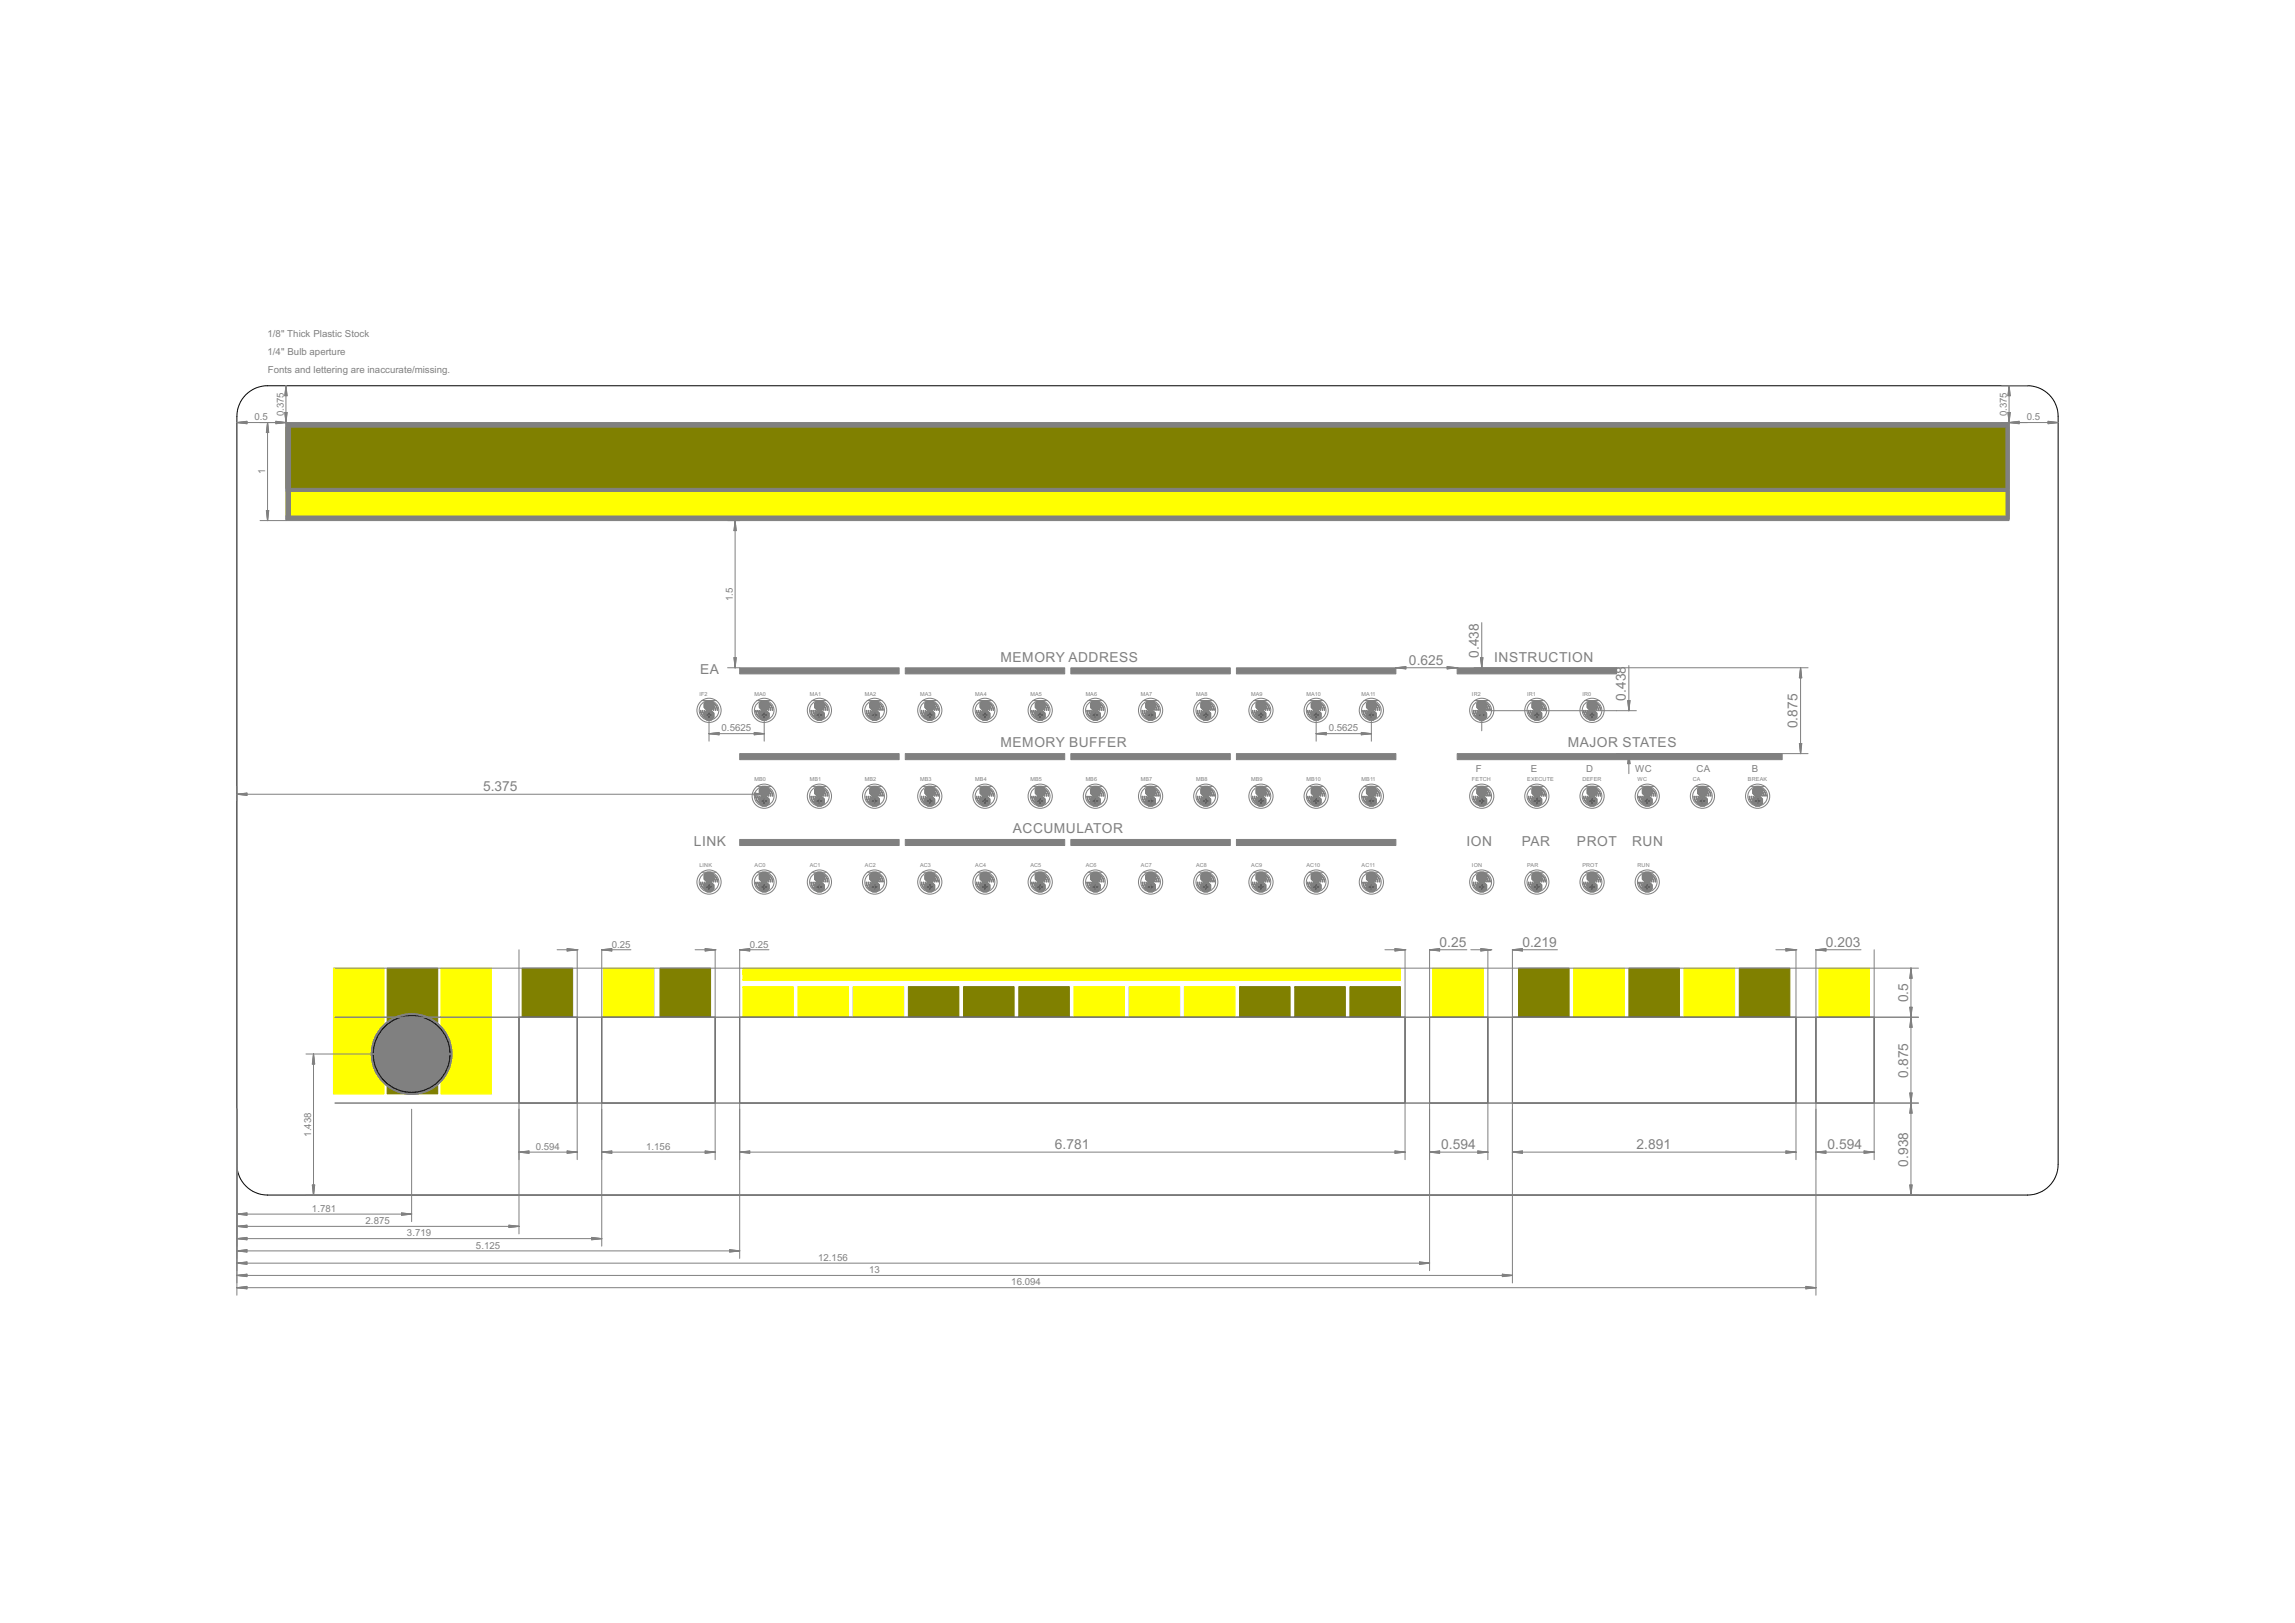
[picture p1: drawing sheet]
<svg xmlns="http://www.w3.org/2000/svg" width="594mm" height="420mm" viewBox="0 0 594 420" stroke-linecap="round" stroke-linejoin="round" font-family="sans-serif">
<defs><g id="words">
<g font-size="4" fill="#808080">
<text x="259" y="171.3">MEMORY ADDRESS</text>
<text x="364.7" y="172.1">0.625</text>
<text x="382.8" y="170.3" transform="rotate(-90 382.8 170.3)">0.438</text>
<text x="386.8" y="171.3">INSTRUCTION</text>
<text x="181.2" y="174.5">EA</text>
<text x="420.9" y="181.4" transform="rotate(-90 420.9 181.4)">0.438</text>
<text x="465.3" y="188.5" transform="rotate(-90 465.3 188.5)">0.875</text>
<text x="259" y="193.5">MEMORY BUFFER</text>
<text x="405.8" y="193.5">MAJOR STATES</text>
<text x="125" y="204.8">5.375</text>
<text x="262.2" y="215.7">ACCUMULATOR</text>
<text x="179.6" y="218.9">LINK</text>
<text x="379.6" y="218.9">ION</text>
<text x="393.9" y="218.9">PAR</text>
<text x="408.2" y="218.9">PROT</text>
<text x="422.5" y="218.9">RUN</text>
<text x="372.7" y="245.1">0.25</text>
<text x="394.1" y="245.1">0.219</text>
<text x="472.7" y="245.1">0.203</text>
<text x="493.9" y="259.5" transform="rotate(-90 493.9 259.5)">0.5</text>
<text x="493.9" y="279" transform="rotate(-90 493.9 279)">0.875</text>
<text x="273.1" y="297.5">6.781</text>
<text x="373.1" y="297.5">0.594</text>
<text x="423.7" y="297.5">2.891</text>
<text x="473.1" y="297.5">0.594</text>
<text x="493.9" y="302" transform="rotate(-90 493.9 302)">0.938</text>
</g>
<g font-size="2.8" fill="#808080">
<text x="69.3" y="87.2">1/8&quot; Thick Plastic Stock</text>
<text x="69.3" y="91.9">1/4&quot; Bulb aperture</text>
<text x="69.3" y="96.7">Fonts and lettering are inaccurate/missing.</text>
<text x="73.4" y="107.8" transform="rotate(-90 73.4 107.8)">0.375</text>
<text x="519.5" y="107.8" transform="rotate(-90 519.5 107.8)">0.375</text>
<text x="65.9" y="108.8">0.5</text>
<text x="524.6" y="108.8">0.5</text>
<text x="68.7" y="122.8" transform="rotate(-90 68.7 122.8)">1</text>
<text x="189.7" y="155.6" transform="rotate(-90 189.7 155.6)">1.5</text>
<text x="186.8" y="189.4">0.5625</text>
<text x="343.9" y="189.4">0.5625</text>
<text x="382" y="199.9">F</text>
<text x="396.3" y="199.9">E</text>
<text x="410.6" y="199.9">D</text>
<text x="423.3" y="199.9">WC</text>
<text x="439.2" y="199.9">CA</text>
<text x="453.4" y="199.9">B</text>
<text x="158.4" y="245.3">0.25</text>
<text x="194.1" y="245.3">0.25</text>
<text x="80.6" y="294.3" transform="rotate(-90 80.6 294.3)">1.438</text>
<text x="138.7" y="297.7">0.594</text>
<text x="167.3" y="297.7">1.156</text>
<text x="80.7" y="313.7">1.781</text>
<text x="94.6" y="316.9">2.875</text>
<text x="105.4" y="320.1">3.719</text>
<text x="123.2" y="323.2">5.125</text>
<text x="211.8" y="326.4">12.156</text>
<text x="225" y="329.6">13</text>
<text x="261.8" y="332.8">16.094</text>
</g>
<g font-size="1.6" fill="#808080">
<text x="181" y="180.1">IF2</text>
<text x="195.3" y="180.1">MA0</text>
<text x="209.6" y="180.1">MA1</text>
<text x="223.9" y="180.1">MA2</text>
<text x="238.2" y="180.1">MA3</text>
<text x="252.5" y="180.1">MA4</text>
<text x="266.7" y="180.1">MA5</text>
<text x="281" y="180.1">MA6</text>
<text x="295.3" y="180.1">MA7</text>
<text x="309.6" y="180.1">MA8</text>
<text x="323.9" y="180.1">MA9</text>
<text x="338.2" y="180.1">MA10</text>
<text x="352.5" y="180.1">MA11</text>
<text x="381" y="180.1">IR2</text>
<text x="395.3" y="180.1">IR1</text>
<text x="409.6" y="180.1">IR0</text>
<text x="195.3" y="202.3">MB0</text>
<text x="209.6" y="202.3">MB1</text>
<text x="223.9" y="202.3">MB2</text>
<text x="238.2" y="202.3">MB3</text>
<text x="252.5" y="202.3">MB4</text>
<text x="266.7" y="202.3">MB5</text>
<text x="281" y="202.3">MB6</text>
<text x="295.3" y="202.3">MB7</text>
<text x="309.6" y="202.3">MB8</text>
<text x="323.9" y="202.3">MB9</text>
<text x="338.2" y="202.3">MB10</text>
<text x="352.5" y="202.3">MB11</text>
<text x="381" y="202.3">FETCH</text>
<text x="395.3" y="202.3">EXECUTE</text>
<text x="409.6" y="202.3">DEFER</text>
<text x="423.9" y="202.3">WC</text>
<text x="438.2" y="202.3">CA</text>
<text x="452.5" y="202.3">BREAK</text>
<text x="181" y="224.5">LINK</text>
<text x="195.3" y="224.5">AC0</text>
<text x="209.6" y="224.5">AC1</text>
<text x="223.9" y="224.5">AC2</text>
<text x="238.2" y="224.5">AC3</text>
<text x="252.5" y="224.5">AC4</text>
<text x="266.7" y="224.5">AC5</text>
<text x="281" y="224.5">AC6</text>
<text x="295.3" y="224.5">AC7</text>
<text x="309.6" y="224.5">AC8</text>
<text x="323.9" y="224.5">AC9</text>
<text x="338.2" y="224.5">AC10</text>
<text x="352.5" y="224.5">AC11</text>
<text x="381" y="224.5">ION</text>
<text x="395.3" y="224.5">PAR</text>
<text x="409.6" y="224.5">PROT</text>
<text x="423.9" y="224.5">RUN</text>
</g>
</g></defs>
<g fill="#ff0" stroke="#ff0" stroke-width=".26">
<path d="M192.3 251.4h170.2v2.4h-170.2z"/>
<path d="M74 127.2h446v6.4h-446z"/>
<path d="M192.3 250.7h170.2v1.5h-170.2z"/>
<path d="M470.9 250.6h13v12.7h-13z"/>
<path d="M306.6 255.4h13.1v7.9h-13.1z"/>
<path d="M435.9 250.6h13.1v12.7h-13.1z"/>
<path d="M407.4 250.6h13.1v12.7h-13.1z"/>
<path d="M370.9 250.6h13v12.7h-13z"/>
<path d="M156.2 250.6h13v12.7h-13z"/>
<path d="M292.3 255.4h13.1v7.9h-13.1z"/>
<path d="M278 255.4h13.1v7.9h-13.1z"/>
<path d="M220.9 255.4h13v7.9h-13z"/>
<path d="M206.6 255.4h13v7.9h-13z"/>
<path d="M192.3 255.4h13.1v7.9h-13.1z"/>
<path d="M114.1 250.6h13.1v32.6h-13.1z"/>
<path d="M86.3 250.6h13.1v32.6h-13.1z"/>
</g>
<g fill="#808000" stroke="#808000" stroke-width=".26">
<path d="M74 110.6h446v15.8h-446z"/>
<path d="M450.2 250.6h13.1v12.7h-13.1z"/>
<path d="M349.4 255.4h13.1v7.9h-13.1z"/>
<path d="M421.7 250.6h13v12.7h-13z"/>
<path d="M393.1 250.6h13.1v12.7h-13.1z"/>
<path d="M135.1 250.6h13.1v12.7h-13.1z"/>
<path d="M170.9 250.6h13v12.7h-13z"/>
<path d="M335.2 255.4h13v7.9h-13z"/>
<path d="M320.9 255.4h13v7.9h-13z"/>
<path d="M263.7 255.4h13.1v7.9h-13.1z"/>
<path d="M249.4 255.4h13.1v7.9h-13.1z"/>
<path d="M235.1 255.4h13.1v7.9h-13.1z"/>
<path d="M100.2 250.6h13.1v32.6h-13.1z"/>
</g>
<circle cx="106.6" cy="272.9" r="10.4" fill="#808080" stroke="#808080" stroke-width=".26"/>
<g fill="#808080" stroke="#808080" stroke-width=".26">
<circle cx="183.5" cy="185.2" r="1.38"/>
<circle cx="183.5" cy="182.6" r="1.38"/>
<circle cx="197.8" cy="185.2" r="1.38"/>
<circle cx="197.8" cy="182.6" r="1.38"/>
<circle cx="212.1" cy="185.2" r="1.38"/>
<circle cx="212.1" cy="182.6" r="1.38"/>
<circle cx="226.4" cy="185.2" r="1.38"/>
<circle cx="226.4" cy="182.6" r="1.38"/>
<circle cx="240.7" cy="185.2" r="1.38"/>
<circle cx="240.7" cy="182.6" r="1.38"/>
<circle cx="255" cy="185.2" r="1.38"/>
<circle cx="255" cy="182.6" r="1.38"/>
<circle cx="269.3" cy="185.2" r="1.38"/>
<circle cx="269.3" cy="182.6" r="1.38"/>
<circle cx="283.5" cy="185.2" r="1.38"/>
<circle cx="283.5" cy="182.6" r="1.38"/>
<circle cx="297.8" cy="185.2" r="1.38"/>
<circle cx="297.8" cy="182.6" r="1.38"/>
<circle cx="312.1" cy="185.2" r="1.38"/>
<circle cx="312.1" cy="182.6" r="1.38"/>
<circle cx="326.4" cy="185.2" r="1.38"/>
<circle cx="326.4" cy="182.6" r="1.38"/>
<circle cx="340.7" cy="185.2" r="1.38"/>
<circle cx="340.7" cy="182.6" r="1.38"/>
<circle cx="355" cy="185.2" r="1.38"/>
<circle cx="355" cy="182.6" r="1.38"/>
<circle cx="197.8" cy="207.4" r="1.38"/>
<circle cx="197.8" cy="204.9" r="1.38"/>
<circle cx="212.1" cy="207.4" r="1.38"/>
<circle cx="212.1" cy="204.9" r="1.38"/>
<circle cx="226.4" cy="207.4" r="1.38"/>
<circle cx="226.4" cy="204.9" r="1.38"/>
<circle cx="240.7" cy="207.4" r="1.38"/>
<circle cx="240.7" cy="204.9" r="1.38"/>
<circle cx="255" cy="207.4" r="1.38"/>
<circle cx="255" cy="204.9" r="1.38"/>
<circle cx="269.3" cy="207.4" r="1.38"/>
<circle cx="269.3" cy="204.9" r="1.38"/>
<circle cx="283.5" cy="207.4" r="1.38"/>
<circle cx="283.5" cy="204.9" r="1.38"/>
<circle cx="297.8" cy="207.4" r="1.38"/>
<circle cx="297.8" cy="204.9" r="1.38"/>
<circle cx="312.1" cy="207.4" r="1.38"/>
<circle cx="312.1" cy="204.9" r="1.38"/>
<circle cx="326.4" cy="207.4" r="1.38"/>
<circle cx="326.4" cy="204.9" r="1.38"/>
<circle cx="340.7" cy="207.4" r="1.38"/>
<circle cx="340.7" cy="204.9" r="1.38"/>
<circle cx="355" cy="207.4" r="1.38"/>
<circle cx="355" cy="204.9" r="1.38"/>
<circle cx="197.8" cy="229.6" r="1.38"/>
<circle cx="197.8" cy="227.1" r="1.38"/>
<circle cx="212.1" cy="229.6" r="1.38"/>
<circle cx="212.1" cy="227.1" r="1.38"/>
<circle cx="226.4" cy="229.6" r="1.38"/>
<circle cx="226.4" cy="227.1" r="1.38"/>
<circle cx="240.7" cy="229.6" r="1.38"/>
<circle cx="240.7" cy="227.1" r="1.38"/>
<circle cx="255" cy="229.6" r="1.38"/>
<circle cx="255" cy="227.1" r="1.38"/>
<circle cx="269.3" cy="229.6" r="1.38"/>
<circle cx="269.3" cy="227.1" r="1.38"/>
<circle cx="283.5" cy="229.6" r="1.38"/>
<circle cx="283.5" cy="227.1" r="1.38"/>
<circle cx="297.8" cy="229.6" r="1.38"/>
<circle cx="297.8" cy="227.1" r="1.38"/>
<circle cx="312.1" cy="229.6" r="1.38"/>
<circle cx="312.1" cy="227.1" r="1.38"/>
<circle cx="326.4" cy="229.6" r="1.38"/>
<circle cx="326.4" cy="227.1" r="1.38"/>
<circle cx="340.7" cy="229.6" r="1.38"/>
<circle cx="340.7" cy="227.1" r="1.38"/>
<circle cx="355" cy="229.6" r="1.38"/>
<circle cx="355" cy="227.1" r="1.38"/>
<circle cx="183.5" cy="229.6" r="1.38"/>
<circle cx="183.5" cy="227.1" r="1.38"/>
<circle cx="383.6" cy="229.6" r="1.38"/>
<circle cx="383.6" cy="227.1" r="1.38"/>
<circle cx="397.8" cy="229.6" r="1.38"/>
<circle cx="397.8" cy="227.1" r="1.38"/>
<circle cx="426.4" cy="229.6" r="1.38"/>
<circle cx="426.4" cy="227.1" r="1.38"/>
<circle cx="383.6" cy="207.4" r="1.38"/>
<circle cx="383.6" cy="204.9" r="1.38"/>
<circle cx="397.8" cy="207.4" r="1.38"/>
<circle cx="397.8" cy="204.9" r="1.38"/>
<circle cx="412.1" cy="207.4" r="1.38"/>
<circle cx="412.1" cy="204.9" r="1.38"/>
<circle cx="426.4" cy="207.4" r="1.38"/>
<circle cx="426.4" cy="204.9" r="1.38"/>
<circle cx="440.7" cy="207.4" r="1.38"/>
<circle cx="440.7" cy="204.9" r="1.38"/>
<circle cx="455" cy="207.4" r="1.38"/>
<circle cx="455" cy="204.9" r="1.38"/>
<circle cx="412.1" cy="185.2" r="1.38"/>
<circle cx="412.1" cy="182.6" r="1.38"/>
<circle cx="383.6" cy="185.2" r="1.38"/>
<circle cx="383.6" cy="182.6" r="1.38"/>
<circle cx="397.8" cy="185.2" r="1.38"/>
<circle cx="397.8" cy="182.6" r="1.38"/>
<circle cx="412.1" cy="229.6" r="1.38"/>
<circle cx="412.1" cy="227.1" r="1.38"/>
</g>
<circle cx="183.5" cy="185.2" r="1.15" fill="#008000" stroke="#008000" stroke-width=".26"/>
<circle cx="183.5" cy="185.2" r=".72" fill="#fff" stroke="#000" stroke-width=".26"/>
<circle cx="183.5" cy="182.6" r="1.15" fill="#008000" stroke="#008000" stroke-width=".26"/>
<circle cx="183.5" cy="182.6" r=".72" fill="#fff" stroke="#000" stroke-width=".26"/>
<circle cx="197.8" cy="185.2" r="1.15" fill="#008000" stroke="#008000" stroke-width=".26"/>
<circle cx="197.8" cy="185.2" r=".72" fill="#fff" stroke="#000" stroke-width=".26"/>
<circle cx="197.8" cy="182.6" r="1.15" fill="#008000" stroke="#008000" stroke-width=".26"/>
<circle cx="197.8" cy="182.6" r=".72" fill="#fff" stroke="#000" stroke-width=".26"/>
<circle cx="212.1" cy="185.2" r="1.15" fill="#008000" stroke="#008000" stroke-width=".26"/>
<circle cx="212.1" cy="185.2" r=".72" fill="#fff" stroke="#000" stroke-width=".26"/>
<circle cx="212.1" cy="182.6" r="1.15" fill="#008000" stroke="#008000" stroke-width=".26"/>
<circle cx="212.1" cy="182.6" r=".72" fill="#fff" stroke="#000" stroke-width=".26"/>
<circle cx="226.4" cy="185.2" r="1.15" fill="#008000" stroke="#008000" stroke-width=".26"/>
<circle cx="226.4" cy="185.2" r=".72" fill="#fff" stroke="#000" stroke-width=".26"/>
<circle cx="226.4" cy="182.6" r="1.15" fill="#008000" stroke="#008000" stroke-width=".26"/>
<circle cx="226.4" cy="182.6" r=".72" fill="#fff" stroke="#000" stroke-width=".26"/>
<circle cx="240.7" cy="185.2" r="1.15" fill="#008000" stroke="#008000" stroke-width=".26"/>
<circle cx="240.7" cy="185.2" r=".72" fill="#fff" stroke="#000" stroke-width=".26"/>
<circle cx="240.7" cy="182.6" r="1.15" fill="#008000" stroke="#008000" stroke-width=".26"/>
<circle cx="240.7" cy="182.6" r=".72" fill="#fff" stroke="#000" stroke-width=".26"/>
<circle cx="255" cy="185.2" r="1.15" fill="#008000" stroke="#008000" stroke-width=".26"/>
<circle cx="255" cy="185.2" r=".72" fill="#fff" stroke="#000" stroke-width=".26"/>
<circle cx="255" cy="182.6" r="1.15" fill="#008000" stroke="#008000" stroke-width=".26"/>
<circle cx="255" cy="182.6" r=".72" fill="#fff" stroke="#000" stroke-width=".26"/>
<circle cx="269.3" cy="185.2" r="1.15" fill="#008000" stroke="#008000" stroke-width=".26"/>
<circle cx="269.3" cy="185.2" r=".72" fill="#fff" stroke="#000" stroke-width=".26"/>
<circle cx="269.3" cy="182.6" r="1.15" fill="#008000" stroke="#008000" stroke-width=".26"/>
<circle cx="269.3" cy="182.6" r=".72" fill="#fff" stroke="#000" stroke-width=".26"/>
<circle cx="283.5" cy="185.2" r="1.15" fill="#008000" stroke="#008000" stroke-width=".26"/>
<circle cx="283.5" cy="185.2" r=".72" fill="#fff" stroke="#000" stroke-width=".26"/>
<circle cx="283.5" cy="182.6" r="1.15" fill="#008000" stroke="#008000" stroke-width=".26"/>
<circle cx="283.5" cy="182.6" r=".72" fill="#fff" stroke="#000" stroke-width=".26"/>
<circle cx="297.8" cy="185.2" r="1.15" fill="#008000" stroke="#008000" stroke-width=".26"/>
<circle cx="297.8" cy="185.2" r=".72" fill="#fff" stroke="#000" stroke-width=".26"/>
<circle cx="297.8" cy="182.6" r="1.15" fill="#008000" stroke="#008000" stroke-width=".26"/>
<circle cx="297.8" cy="182.6" r=".72" fill="#fff" stroke="#000" stroke-width=".26"/>
<circle cx="312.1" cy="185.2" r="1.15" fill="#008000" stroke="#008000" stroke-width=".26"/>
<circle cx="312.1" cy="185.2" r=".72" fill="#fff" stroke="#000" stroke-width=".26"/>
<circle cx="312.1" cy="182.6" r="1.15" fill="#008000" stroke="#008000" stroke-width=".26"/>
<circle cx="312.1" cy="182.6" r=".72" fill="#fff" stroke="#000" stroke-width=".26"/>
<circle cx="326.4" cy="185.2" r="1.15" fill="#008000" stroke="#008000" stroke-width=".26"/>
<circle cx="326.4" cy="185.2" r=".72" fill="#fff" stroke="#000" stroke-width=".26"/>
<circle cx="326.4" cy="182.6" r="1.15" fill="#008000" stroke="#008000" stroke-width=".26"/>
<circle cx="326.4" cy="182.6" r=".72" fill="#fff" stroke="#000" stroke-width=".26"/>
<circle cx="340.7" cy="185.2" r="1.15" fill="#008000" stroke="#008000" stroke-width=".26"/>
<circle cx="340.7" cy="185.2" r=".72" fill="#fff" stroke="#000" stroke-width=".26"/>
<circle cx="340.7" cy="182.6" r="1.15" fill="#008000" stroke="#008000" stroke-width=".26"/>
<circle cx="340.7" cy="182.6" r=".72" fill="#fff" stroke="#000" stroke-width=".26"/>
<circle cx="355" cy="185.2" r="1.15" fill="#008000" stroke="#008000" stroke-width=".26"/>
<circle cx="355" cy="185.2" r=".72" fill="#fff" stroke="#000" stroke-width=".26"/>
<circle cx="355" cy="182.6" r="1.15" fill="#008000" stroke="#008000" stroke-width=".26"/>
<circle cx="355" cy="182.6" r=".72" fill="#fff" stroke="#000" stroke-width=".26"/>
<circle cx="197.8" cy="207.4" r="1.15" fill="#008000" stroke="#008000" stroke-width=".26"/>
<circle cx="197.8" cy="207.4" r=".72" fill="#fff" stroke="#000" stroke-width=".26"/>
<circle cx="197.8" cy="204.9" r="1.15" fill="#008000" stroke="#008000" stroke-width=".26"/>
<circle cx="197.8" cy="204.9" r=".72" fill="#fff" stroke="#000" stroke-width=".26"/>
<circle cx="212.1" cy="207.4" r="1.15" fill="#008000" stroke="#008000" stroke-width=".26"/>
<circle cx="212.1" cy="207.4" r=".72" fill="#fff" stroke="#000" stroke-width=".26"/>
<circle cx="212.1" cy="204.9" r="1.15" fill="#008000" stroke="#008000" stroke-width=".26"/>
<circle cx="212.1" cy="204.9" r=".72" fill="#fff" stroke="#000" stroke-width=".26"/>
<circle cx="226.4" cy="207.4" r="1.15" fill="#008000" stroke="#008000" stroke-width=".26"/>
<circle cx="226.4" cy="207.4" r=".72" fill="#fff" stroke="#000" stroke-width=".26"/>
<circle cx="226.4" cy="204.9" r="1.15" fill="#008000" stroke="#008000" stroke-width=".26"/>
<circle cx="226.4" cy="204.9" r=".72" fill="#fff" stroke="#000" stroke-width=".26"/>
<circle cx="240.7" cy="207.4" r="1.15" fill="#008000" stroke="#008000" stroke-width=".26"/>
<circle cx="240.7" cy="207.4" r=".72" fill="#fff" stroke="#000" stroke-width=".26"/>
<circle cx="240.7" cy="204.9" r="1.15" fill="#008000" stroke="#008000" stroke-width=".26"/>
<circle cx="240.7" cy="204.9" r=".72" fill="#fff" stroke="#000" stroke-width=".26"/>
<circle cx="255" cy="207.4" r="1.15" fill="#008000" stroke="#008000" stroke-width=".26"/>
<circle cx="255" cy="207.4" r=".72" fill="#fff" stroke="#000" stroke-width=".26"/>
<circle cx="255" cy="204.9" r="1.15" fill="#008000" stroke="#008000" stroke-width=".26"/>
<circle cx="255" cy="204.9" r=".72" fill="#fff" stroke="#000" stroke-width=".26"/>
<circle cx="269.3" cy="207.4" r="1.15" fill="#008000" stroke="#008000" stroke-width=".26"/>
<circle cx="269.3" cy="207.4" r=".72" fill="#fff" stroke="#000" stroke-width=".26"/>
<circle cx="269.3" cy="204.9" r="1.15" fill="#008000" stroke="#008000" stroke-width=".26"/>
<circle cx="269.3" cy="204.9" r=".72" fill="#fff" stroke="#000" stroke-width=".26"/>
<circle cx="283.5" cy="207.4" r="1.15" fill="#008000" stroke="#008000" stroke-width=".26"/>
<circle cx="283.5" cy="207.4" r=".72" fill="#fff" stroke="#000" stroke-width=".26"/>
<circle cx="283.5" cy="204.9" r="1.15" fill="#008000" stroke="#008000" stroke-width=".26"/>
<circle cx="283.5" cy="204.9" r=".72" fill="#fff" stroke="#000" stroke-width=".26"/>
<circle cx="297.8" cy="207.4" r="1.15" fill="#008000" stroke="#008000" stroke-width=".26"/>
<circle cx="297.8" cy="207.4" r=".72" fill="#fff" stroke="#000" stroke-width=".26"/>
<circle cx="297.8" cy="204.9" r="1.15" fill="#008000" stroke="#008000" stroke-width=".26"/>
<circle cx="297.8" cy="204.9" r=".72" fill="#fff" stroke="#000" stroke-width=".26"/>
<circle cx="312.1" cy="207.4" r="1.15" fill="#008000" stroke="#008000" stroke-width=".26"/>
<circle cx="312.1" cy="207.4" r=".72" fill="#fff" stroke="#000" stroke-width=".26"/>
<circle cx="312.1" cy="204.9" r="1.15" fill="#008000" stroke="#008000" stroke-width=".26"/>
<circle cx="312.1" cy="204.9" r=".72" fill="#fff" stroke="#000" stroke-width=".26"/>
<circle cx="326.4" cy="207.4" r="1.15" fill="#008000" stroke="#008000" stroke-width=".26"/>
<circle cx="326.4" cy="207.4" r=".72" fill="#fff" stroke="#000" stroke-width=".26"/>
<circle cx="326.4" cy="204.9" r="1.15" fill="#008000" stroke="#008000" stroke-width=".26"/>
<circle cx="326.4" cy="204.9" r=".72" fill="#fff" stroke="#000" stroke-width=".26"/>
<circle cx="340.7" cy="207.4" r="1.15" fill="#008000" stroke="#008000" stroke-width=".26"/>
<circle cx="340.7" cy="207.4" r=".72" fill="#fff" stroke="#000" stroke-width=".26"/>
<circle cx="340.7" cy="204.9" r="1.15" fill="#008000" stroke="#008000" stroke-width=".26"/>
<circle cx="340.7" cy="204.9" r=".72" fill="#fff" stroke="#000" stroke-width=".26"/>
<circle cx="355" cy="207.4" r="1.15" fill="#008000" stroke="#008000" stroke-width=".26"/>
<circle cx="355" cy="207.4" r=".72" fill="#fff" stroke="#000" stroke-width=".26"/>
<circle cx="355" cy="204.9" r="1.15" fill="#008000" stroke="#008000" stroke-width=".26"/>
<circle cx="355" cy="204.9" r=".72" fill="#fff" stroke="#000" stroke-width=".26"/>
<circle cx="197.8" cy="229.6" r="1.15" fill="#008000" stroke="#008000" stroke-width=".26"/>
<circle cx="197.8" cy="229.6" r=".72" fill="#fff" stroke="#000" stroke-width=".26"/>
<circle cx="197.8" cy="227.1" r="1.15" fill="#008000" stroke="#008000" stroke-width=".26"/>
<circle cx="197.8" cy="227.1" r=".72" fill="#fff" stroke="#000" stroke-width=".26"/>
<circle cx="212.1" cy="229.6" r="1.15" fill="#008000" stroke="#008000" stroke-width=".26"/>
<circle cx="212.1" cy="229.6" r=".72" fill="#fff" stroke="#000" stroke-width=".26"/>
<circle cx="212.1" cy="227.1" r="1.15" fill="#008000" stroke="#008000" stroke-width=".26"/>
<circle cx="212.1" cy="227.1" r=".72" fill="#fff" stroke="#000" stroke-width=".26"/>
<circle cx="226.4" cy="229.6" r="1.15" fill="#008000" stroke="#008000" stroke-width=".26"/>
<circle cx="226.4" cy="229.6" r=".72" fill="#fff" stroke="#000" stroke-width=".26"/>
<circle cx="226.4" cy="227.1" r="1.15" fill="#008000" stroke="#008000" stroke-width=".26"/>
<circle cx="226.4" cy="227.1" r=".72" fill="#fff" stroke="#000" stroke-width=".26"/>
<circle cx="240.7" cy="229.6" r="1.15" fill="#008000" stroke="#008000" stroke-width=".26"/>
<circle cx="240.7" cy="229.6" r=".72" fill="#fff" stroke="#000" stroke-width=".26"/>
<circle cx="240.7" cy="227.1" r="1.15" fill="#008000" stroke="#008000" stroke-width=".26"/>
<circle cx="240.7" cy="227.1" r=".72" fill="#fff" stroke="#000" stroke-width=".26"/>
<circle cx="255" cy="229.6" r="1.15" fill="#008000" stroke="#008000" stroke-width=".26"/>
<circle cx="255" cy="229.6" r=".72" fill="#fff" stroke="#000" stroke-width=".26"/>
<circle cx="255" cy="227.1" r="1.15" fill="#008000" stroke="#008000" stroke-width=".26"/>
<circle cx="255" cy="227.1" r=".72" fill="#fff" stroke="#000" stroke-width=".26"/>
<circle cx="269.3" cy="229.6" r="1.15" fill="#008000" stroke="#008000" stroke-width=".26"/>
<circle cx="269.3" cy="229.6" r=".72" fill="#fff" stroke="#000" stroke-width=".26"/>
<circle cx="269.3" cy="227.1" r="1.15" fill="#008000" stroke="#008000" stroke-width=".26"/>
<circle cx="269.3" cy="227.1" r=".72" fill="#fff" stroke="#000" stroke-width=".26"/>
<circle cx="283.5" cy="229.6" r="1.15" fill="#008000" stroke="#008000" stroke-width=".26"/>
<circle cx="283.5" cy="229.6" r=".72" fill="#fff" stroke="#000" stroke-width=".26"/>
<circle cx="283.5" cy="227.1" r="1.15" fill="#008000" stroke="#008000" stroke-width=".26"/>
<circle cx="283.5" cy="227.1" r=".72" fill="#fff" stroke="#000" stroke-width=".26"/>
<circle cx="297.8" cy="229.6" r="1.15" fill="#008000" stroke="#008000" stroke-width=".26"/>
<circle cx="297.8" cy="229.6" r=".72" fill="#fff" stroke="#000" stroke-width=".26"/>
<circle cx="297.8" cy="227.1" r="1.15" fill="#008000" stroke="#008000" stroke-width=".26"/>
<circle cx="297.8" cy="227.1" r=".72" fill="#fff" stroke="#000" stroke-width=".26"/>
<circle cx="312.1" cy="229.6" r="1.15" fill="#008000" stroke="#008000" stroke-width=".26"/>
<circle cx="312.1" cy="229.6" r=".72" fill="#fff" stroke="#000" stroke-width=".26"/>
<circle cx="312.1" cy="227.1" r="1.15" fill="#008000" stroke="#008000" stroke-width=".26"/>
<circle cx="312.1" cy="227.1" r=".72" fill="#fff" stroke="#000" stroke-width=".26"/>
<circle cx="326.4" cy="229.6" r="1.15" fill="#008000" stroke="#008000" stroke-width=".26"/>
<circle cx="326.4" cy="229.6" r=".72" fill="#fff" stroke="#000" stroke-width=".26"/>
<circle cx="326.4" cy="227.1" r="1.15" fill="#008000" stroke="#008000" stroke-width=".26"/>
<circle cx="326.4" cy="227.1" r=".72" fill="#fff" stroke="#000" stroke-width=".26"/>
<circle cx="340.7" cy="229.6" r="1.15" fill="#008000" stroke="#008000" stroke-width=".26"/>
<circle cx="340.7" cy="229.6" r=".72" fill="#fff" stroke="#000" stroke-width=".26"/>
<circle cx="340.7" cy="227.1" r="1.15" fill="#008000" stroke="#008000" stroke-width=".26"/>
<circle cx="340.7" cy="227.1" r=".72" fill="#fff" stroke="#000" stroke-width=".26"/>
<circle cx="355" cy="229.6" r="1.15" fill="#008000" stroke="#008000" stroke-width=".26"/>
<circle cx="355" cy="229.6" r=".72" fill="#fff" stroke="#000" stroke-width=".26"/>
<circle cx="355" cy="227.1" r="1.15" fill="#008000" stroke="#008000" stroke-width=".26"/>
<circle cx="355" cy="227.1" r=".72" fill="#fff" stroke="#000" stroke-width=".26"/>
<circle cx="183.5" cy="229.6" r="1.15" fill="#008000" stroke="#008000" stroke-width=".26"/>
<circle cx="183.5" cy="229.6" r=".72" fill="#fff" stroke="#000" stroke-width=".26"/>
<circle cx="183.5" cy="227.1" r="1.15" fill="#008000" stroke="#008000" stroke-width=".26"/>
<circle cx="183.5" cy="227.1" r=".72" fill="#fff" stroke="#000" stroke-width=".26"/>
<circle cx="383.6" cy="229.6" r="1.15" fill="#008000" stroke="#008000" stroke-width=".26"/>
<circle cx="383.6" cy="229.6" r=".72" fill="#fff" stroke="#000" stroke-width=".26"/>
<circle cx="383.6" cy="227.1" r="1.15" fill="#008000" stroke="#008000" stroke-width=".26"/>
<circle cx="383.6" cy="227.1" r=".72" fill="#fff" stroke="#000" stroke-width=".26"/>
<circle cx="397.8" cy="229.6" r="1.15" fill="#008000" stroke="#008000" stroke-width=".26"/>
<circle cx="397.8" cy="229.6" r=".72" fill="#fff" stroke="#000" stroke-width=".26"/>
<circle cx="397.8" cy="227.1" r="1.15" fill="#008000" stroke="#008000" stroke-width=".26"/>
<circle cx="397.8" cy="227.1" r=".72" fill="#fff" stroke="#000" stroke-width=".26"/>
<circle cx="426.4" cy="229.6" r="1.15" fill="#008000" stroke="#008000" stroke-width=".26"/>
<circle cx="426.4" cy="229.6" r=".72" fill="#fff" stroke="#000" stroke-width=".26"/>
<circle cx="426.4" cy="227.1" r="1.15" fill="#008000" stroke="#008000" stroke-width=".26"/>
<circle cx="426.4" cy="227.1" r=".72" fill="#fff" stroke="#000" stroke-width=".26"/>
<circle cx="383.6" cy="207.4" r="1.15" fill="#008000" stroke="#008000" stroke-width=".26"/>
<circle cx="383.6" cy="207.4" r=".72" fill="#fff" stroke="#000" stroke-width=".26"/>
<circle cx="383.6" cy="204.9" r="1.15" fill="#008000" stroke="#008000" stroke-width=".26"/>
<circle cx="383.6" cy="204.9" r=".72" fill="#fff" stroke="#000" stroke-width=".26"/>
<circle cx="397.8" cy="207.4" r="1.15" fill="#008000" stroke="#008000" stroke-width=".26"/>
<circle cx="397.8" cy="207.4" r=".72" fill="#fff" stroke="#000" stroke-width=".26"/>
<circle cx="397.8" cy="204.9" r="1.15" fill="#008000" stroke="#008000" stroke-width=".26"/>
<circle cx="397.8" cy="204.9" r=".72" fill="#fff" stroke="#000" stroke-width=".26"/>
<circle cx="412.1" cy="207.4" r="1.15" fill="#008000" stroke="#008000" stroke-width=".26"/>
<circle cx="412.1" cy="207.4" r=".72" fill="#fff" stroke="#000" stroke-width=".26"/>
<circle cx="412.1" cy="204.9" r="1.15" fill="#008000" stroke="#008000" stroke-width=".26"/>
<circle cx="412.1" cy="204.9" r=".72" fill="#fff" stroke="#000" stroke-width=".26"/>
<circle cx="426.4" cy="207.4" r="1.15" fill="#008000" stroke="#008000" stroke-width=".26"/>
<circle cx="426.4" cy="207.4" r=".72" fill="#fff" stroke="#000" stroke-width=".26"/>
<circle cx="426.4" cy="204.9" r="1.15" fill="#008000" stroke="#008000" stroke-width=".26"/>
<circle cx="426.4" cy="204.9" r=".72" fill="#fff" stroke="#000" stroke-width=".26"/>
<circle cx="440.7" cy="207.4" r="1.15" fill="#008000" stroke="#008000" stroke-width=".26"/>
<circle cx="440.7" cy="207.4" r=".72" fill="#fff" stroke="#000" stroke-width=".26"/>
<circle cx="440.7" cy="204.9" r="1.15" fill="#008000" stroke="#008000" stroke-width=".26"/>
<circle cx="440.7" cy="204.9" r=".72" fill="#fff" stroke="#000" stroke-width=".26"/>
<circle cx="455" cy="207.4" r="1.15" fill="#008000" stroke="#008000" stroke-width=".26"/>
<circle cx="455" cy="207.4" r=".72" fill="#fff" stroke="#000" stroke-width=".26"/>
<circle cx="455" cy="204.9" r="1.15" fill="#008000" stroke="#008000" stroke-width=".26"/>
<circle cx="455" cy="204.9" r=".72" fill="#fff" stroke="#000" stroke-width=".26"/>
<circle cx="412.1" cy="185.2" r="1.15" fill="#008000" stroke="#008000" stroke-width=".26"/>
<circle cx="412.1" cy="185.2" r=".72" fill="#fff" stroke="#000" stroke-width=".26"/>
<circle cx="412.1" cy="182.6" r="1.15" fill="#008000" stroke="#008000" stroke-width=".26"/>
<circle cx="412.1" cy="182.6" r=".72" fill="#fff" stroke="#000" stroke-width=".26"/>
<circle cx="383.6" cy="185.2" r="1.15" fill="#008000" stroke="#008000" stroke-width=".26"/>
<circle cx="383.6" cy="185.2" r=".72" fill="#fff" stroke="#000" stroke-width=".26"/>
<circle cx="383.6" cy="182.6" r="1.15" fill="#008000" stroke="#008000" stroke-width=".26"/>
<circle cx="383.6" cy="182.6" r=".72" fill="#fff" stroke="#000" stroke-width=".26"/>
<circle cx="397.8" cy="185.2" r="1.15" fill="#008000" stroke="#008000" stroke-width=".26"/>
<circle cx="397.8" cy="185.2" r=".72" fill="#fff" stroke="#000" stroke-width=".26"/>
<circle cx="397.8" cy="182.6" r="1.15" fill="#008000" stroke="#008000" stroke-width=".26"/>
<circle cx="397.8" cy="182.6" r=".72" fill="#fff" stroke="#000" stroke-width=".26"/>
<circle cx="412.1" cy="229.6" r="1.15" fill="#008000" stroke="#008000" stroke-width=".26"/>
<circle cx="412.1" cy="229.6" r=".72" fill="#fff" stroke="#000" stroke-width=".26"/>
<circle cx="412.1" cy="227.1" r="1.15" fill="#008000" stroke="#008000" stroke-width=".26"/>
<circle cx="412.1" cy="227.1" r=".72" fill="#fff" stroke="#000" stroke-width=".26"/>
<circle cx="183.5" cy="185.2" r="1.15" fill="#008000" stroke="#008000" stroke-width=".26"/>
<circle cx="183.5" cy="185.2" r=".72" fill="#fff" stroke="#000" stroke-width=".26"/>
<circle cx="183.5" cy="182.6" r="1.15" fill="#008000" stroke="#008000" stroke-width=".26"/>
<circle cx="183.5" cy="182.6" r=".72" fill="#fff" stroke="#000" stroke-width=".26"/>
<circle cx="197.8" cy="185.2" r="1.15" fill="#008000" stroke="#008000" stroke-width=".26"/>
<circle cx="197.8" cy="185.2" r=".72" fill="#fff" stroke="#000" stroke-width=".26"/>
<circle cx="197.8" cy="182.6" r="1.15" fill="#008000" stroke="#008000" stroke-width=".26"/>
<circle cx="197.8" cy="182.6" r=".72" fill="#fff" stroke="#000" stroke-width=".26"/>
<circle cx="212.1" cy="185.2" r="1.15" fill="#008000" stroke="#008000" stroke-width=".26"/>
<circle cx="212.1" cy="185.2" r=".72" fill="#fff" stroke="#000" stroke-width=".26"/>
<circle cx="212.1" cy="182.6" r="1.15" fill="#008000" stroke="#008000" stroke-width=".26"/>
<circle cx="212.1" cy="182.6" r=".72" fill="#fff" stroke="#000" stroke-width=".26"/>
<circle cx="226.4" cy="185.2" r="1.15" fill="#008000" stroke="#008000" stroke-width=".26"/>
<circle cx="226.4" cy="185.2" r=".72" fill="#fff" stroke="#000" stroke-width=".26"/>
<circle cx="226.4" cy="182.6" r="1.15" fill="#008000" stroke="#008000" stroke-width=".26"/>
<circle cx="226.4" cy="182.6" r=".72" fill="#fff" stroke="#000" stroke-width=".26"/>
<circle cx="240.7" cy="185.2" r="1.15" fill="#008000" stroke="#008000" stroke-width=".26"/>
<circle cx="240.7" cy="185.2" r=".72" fill="#fff" stroke="#000" stroke-width=".26"/>
<circle cx="240.7" cy="182.6" r="1.15" fill="#008000" stroke="#008000" stroke-width=".26"/>
<circle cx="240.7" cy="182.6" r=".72" fill="#fff" stroke="#000" stroke-width=".26"/>
<circle cx="255" cy="185.2" r="1.15" fill="#008000" stroke="#008000" stroke-width=".26"/>
<circle cx="255" cy="185.2" r=".72" fill="#fff" stroke="#000" stroke-width=".26"/>
<circle cx="255" cy="182.6" r="1.15" fill="#008000" stroke="#008000" stroke-width=".26"/>
<circle cx="255" cy="182.6" r=".72" fill="#fff" stroke="#000" stroke-width=".26"/>
<circle cx="269.3" cy="185.2" r="1.15" fill="#008000" stroke="#008000" stroke-width=".26"/>
<circle cx="269.3" cy="185.2" r=".72" fill="#fff" stroke="#000" stroke-width=".26"/>
<circle cx="269.3" cy="182.6" r="1.15" fill="#008000" stroke="#008000" stroke-width=".26"/>
<circle cx="269.3" cy="182.6" r=".72" fill="#fff" stroke="#000" stroke-width=".26"/>
<circle cx="283.5" cy="185.2" r="1.15" fill="#008000" stroke="#008000" stroke-width=".26"/>
<circle cx="283.5" cy="185.2" r=".72" fill="#fff" stroke="#000" stroke-width=".26"/>
<circle cx="283.5" cy="182.6" r="1.15" fill="#008000" stroke="#008000" stroke-width=".26"/>
<circle cx="283.5" cy="182.6" r=".72" fill="#fff" stroke="#000" stroke-width=".26"/>
<circle cx="297.8" cy="185.2" r="1.15" fill="#008000" stroke="#008000" stroke-width=".26"/>
<circle cx="297.8" cy="185.2" r=".72" fill="#fff" stroke="#000" stroke-width=".26"/>
<circle cx="297.8" cy="182.6" r="1.15" fill="#008000" stroke="#008000" stroke-width=".26"/>
<circle cx="297.8" cy="182.6" r=".72" fill="#fff" stroke="#000" stroke-width=".26"/>
<circle cx="312.1" cy="185.2" r="1.15" fill="#008000" stroke="#008000" stroke-width=".26"/>
<circle cx="312.1" cy="185.2" r=".72" fill="#fff" stroke="#000" stroke-width=".26"/>
<circle cx="312.1" cy="182.6" r="1.15" fill="#008000" stroke="#008000" stroke-width=".26"/>
<circle cx="312.1" cy="182.6" r=".72" fill="#fff" stroke="#000" stroke-width=".26"/>
<circle cx="326.4" cy="185.2" r="1.15" fill="#008000" stroke="#008000" stroke-width=".26"/>
<circle cx="326.4" cy="185.2" r=".72" fill="#fff" stroke="#000" stroke-width=".26"/>
<circle cx="326.4" cy="182.6" r="1.15" fill="#008000" stroke="#008000" stroke-width=".26"/>
<circle cx="326.4" cy="182.6" r=".72" fill="#fff" stroke="#000" stroke-width=".26"/>
<circle cx="340.7" cy="185.2" r="1.15" fill="#008000" stroke="#008000" stroke-width=".26"/>
<circle cx="340.7" cy="185.2" r=".72" fill="#fff" stroke="#000" stroke-width=".26"/>
<circle cx="340.7" cy="182.6" r="1.15" fill="#008000" stroke="#008000" stroke-width=".26"/>
<circle cx="340.7" cy="182.6" r=".72" fill="#fff" stroke="#000" stroke-width=".26"/>
<circle cx="355" cy="185.2" r="1.15" fill="#008000" stroke="#008000" stroke-width=".26"/>
<circle cx="355" cy="185.2" r=".72" fill="#fff" stroke="#000" stroke-width=".26"/>
<circle cx="355" cy="182.6" r="1.15" fill="#008000" stroke="#008000" stroke-width=".26"/>
<circle cx="355" cy="182.6" r=".72" fill="#fff" stroke="#000" stroke-width=".26"/>
<circle cx="197.8" cy="207.4" r="1.15" fill="#008000" stroke="#008000" stroke-width=".26"/>
<circle cx="197.8" cy="207.4" r=".72" fill="#fff" stroke="#000" stroke-width=".26"/>
<circle cx="197.8" cy="204.9" r="1.15" fill="#008000" stroke="#008000" stroke-width=".26"/>
<circle cx="197.8" cy="204.9" r=".72" fill="#fff" stroke="#000" stroke-width=".26"/>
<circle cx="212.1" cy="207.4" r="1.15" fill="#008000" stroke="#008000" stroke-width=".26"/>
<circle cx="212.1" cy="207.4" r=".72" fill="#fff" stroke="#000" stroke-width=".26"/>
<circle cx="212.1" cy="204.9" r="1.15" fill="#008000" stroke="#008000" stroke-width=".26"/>
<circle cx="212.1" cy="204.9" r=".72" fill="#fff" stroke="#000" stroke-width=".26"/>
<circle cx="226.4" cy="207.4" r="1.15" fill="#008000" stroke="#008000" stroke-width=".26"/>
<circle cx="226.4" cy="207.4" r=".72" fill="#fff" stroke="#000" stroke-width=".26"/>
<circle cx="226.4" cy="204.9" r="1.15" fill="#008000" stroke="#008000" stroke-width=".26"/>
<circle cx="226.4" cy="204.9" r=".72" fill="#fff" stroke="#000" stroke-width=".26"/>
<circle cx="240.7" cy="207.4" r="1.15" fill="#008000" stroke="#008000" stroke-width=".26"/>
<circle cx="240.7" cy="207.4" r=".72" fill="#fff" stroke="#000" stroke-width=".26"/>
<circle cx="240.7" cy="204.9" r="1.15" fill="#008000" stroke="#008000" stroke-width=".26"/>
<circle cx="240.7" cy="204.9" r=".72" fill="#fff" stroke="#000" stroke-width=".26"/>
<circle cx="255" cy="207.4" r="1.15" fill="#008000" stroke="#008000" stroke-width=".26"/>
<circle cx="255" cy="207.4" r=".72" fill="#fff" stroke="#000" stroke-width=".26"/>
<circle cx="255" cy="204.9" r="1.15" fill="#008000" stroke="#008000" stroke-width=".26"/>
<circle cx="255" cy="204.9" r=".72" fill="#fff" stroke="#000" stroke-width=".26"/>
<circle cx="269.3" cy="207.4" r="1.15" fill="#008000" stroke="#008000" stroke-width=".26"/>
<circle cx="269.3" cy="207.4" r=".72" fill="#fff" stroke="#000" stroke-width=".26"/>
<circle cx="269.3" cy="204.9" r="1.15" fill="#008000" stroke="#008000" stroke-width=".26"/>
<circle cx="269.3" cy="204.9" r=".72" fill="#fff" stroke="#000" stroke-width=".26"/>
<circle cx="283.5" cy="207.4" r="1.15" fill="#008000" stroke="#008000" stroke-width=".26"/>
<circle cx="283.5" cy="207.4" r=".72" fill="#fff" stroke="#000" stroke-width=".26"/>
<circle cx="283.5" cy="204.9" r="1.15" fill="#008000" stroke="#008000" stroke-width=".26"/>
<circle cx="283.5" cy="204.9" r=".72" fill="#fff" stroke="#000" stroke-width=".26"/>
<circle cx="297.8" cy="207.4" r="1.15" fill="#008000" stroke="#008000" stroke-width=".26"/>
<circle cx="297.8" cy="207.4" r=".72" fill="#fff" stroke="#000" stroke-width=".26"/>
<circle cx="297.8" cy="204.9" r="1.15" fill="#008000" stroke="#008000" stroke-width=".26"/>
<circle cx="297.8" cy="204.9" r=".72" fill="#fff" stroke="#000" stroke-width=".26"/>
<circle cx="312.1" cy="207.4" r="1.15" fill="#008000" stroke="#008000" stroke-width=".26"/>
<circle cx="312.1" cy="207.4" r=".72" fill="#fff" stroke="#000" stroke-width=".26"/>
<circle cx="312.1" cy="204.9" r="1.15" fill="#008000" stroke="#008000" stroke-width=".26"/>
<circle cx="312.1" cy="204.9" r=".72" fill="#fff" stroke="#000" stroke-width=".26"/>
<circle cx="326.4" cy="207.4" r="1.15" fill="#008000" stroke="#008000" stroke-width=".26"/>
<circle cx="326.4" cy="207.4" r=".72" fill="#fff" stroke="#000" stroke-width=".26"/>
<circle cx="326.4" cy="204.9" r="1.15" fill="#008000" stroke="#008000" stroke-width=".26"/>
<circle cx="326.4" cy="204.9" r=".72" fill="#fff" stroke="#000" stroke-width=".26"/>
<circle cx="340.7" cy="207.4" r="1.15" fill="#008000" stroke="#008000" stroke-width=".26"/>
<circle cx="340.7" cy="207.4" r=".72" fill="#fff" stroke="#000" stroke-width=".26"/>
<circle cx="340.7" cy="204.9" r="1.15" fill="#008000" stroke="#008000" stroke-width=".26"/>
<circle cx="340.7" cy="204.9" r=".72" fill="#fff" stroke="#000" stroke-width=".26"/>
<circle cx="355" cy="207.4" r="1.15" fill="#008000" stroke="#008000" stroke-width=".26"/>
<circle cx="355" cy="207.4" r=".72" fill="#fff" stroke="#000" stroke-width=".26"/>
<circle cx="355" cy="204.9" r="1.15" fill="#008000" stroke="#008000" stroke-width=".26"/>
<circle cx="355" cy="204.9" r=".72" fill="#fff" stroke="#000" stroke-width=".26"/>
<circle cx="197.8" cy="229.6" r="1.15" fill="#008000" stroke="#008000" stroke-width=".26"/>
<circle cx="197.8" cy="229.6" r=".72" fill="#fff" stroke="#000" stroke-width=".26"/>
<circle cx="197.8" cy="227.1" r="1.15" fill="#008000" stroke="#008000" stroke-width=".26"/>
<circle cx="197.8" cy="227.1" r=".72" fill="#fff" stroke="#000" stroke-width=".26"/>
<circle cx="212.1" cy="229.6" r="1.15" fill="#008000" stroke="#008000" stroke-width=".26"/>
<circle cx="212.1" cy="229.6" r=".72" fill="#fff" stroke="#000" stroke-width=".26"/>
<circle cx="212.1" cy="227.1" r="1.15" fill="#008000" stroke="#008000" stroke-width=".26"/>
<circle cx="212.1" cy="227.1" r=".72" fill="#fff" stroke="#000" stroke-width=".26"/>
<circle cx="226.4" cy="229.6" r="1.15" fill="#008000" stroke="#008000" stroke-width=".26"/>
<circle cx="226.4" cy="229.6" r=".72" fill="#fff" stroke="#000" stroke-width=".26"/>
<circle cx="226.4" cy="227.1" r="1.15" fill="#008000" stroke="#008000" stroke-width=".26"/>
<circle cx="226.4" cy="227.1" r=".72" fill="#fff" stroke="#000" stroke-width=".26"/>
<circle cx="240.7" cy="229.6" r="1.15" fill="#008000" stroke="#008000" stroke-width=".26"/>
<circle cx="240.7" cy="229.6" r=".72" fill="#fff" stroke="#000" stroke-width=".26"/>
<circle cx="240.7" cy="227.1" r="1.15" fill="#008000" stroke="#008000" stroke-width=".26"/>
<circle cx="240.7" cy="227.1" r=".72" fill="#fff" stroke="#000" stroke-width=".26"/>
<circle cx="255" cy="229.6" r="1.15" fill="#008000" stroke="#008000" stroke-width=".26"/>
<circle cx="255" cy="229.6" r=".72" fill="#fff" stroke="#000" stroke-width=".26"/>
<circle cx="255" cy="227.1" r="1.15" fill="#008000" stroke="#008000" stroke-width=".26"/>
<circle cx="255" cy="227.1" r=".72" fill="#fff" stroke="#000" stroke-width=".26"/>
<circle cx="269.3" cy="229.6" r="1.15" fill="#008000" stroke="#008000" stroke-width=".26"/>
<circle cx="269.3" cy="229.6" r=".72" fill="#fff" stroke="#000" stroke-width=".26"/>
<circle cx="269.3" cy="227.1" r="1.15" fill="#008000" stroke="#008000" stroke-width=".26"/>
<circle cx="269.3" cy="227.1" r=".72" fill="#fff" stroke="#000" stroke-width=".26"/>
<circle cx="283.5" cy="229.6" r="1.15" fill="#008000" stroke="#008000" stroke-width=".26"/>
<circle cx="283.5" cy="229.6" r=".72" fill="#fff" stroke="#000" stroke-width=".26"/>
<circle cx="283.5" cy="227.1" r="1.15" fill="#008000" stroke="#008000" stroke-width=".26"/>
<circle cx="283.5" cy="227.1" r=".72" fill="#fff" stroke="#000" stroke-width=".26"/>
<circle cx="297.8" cy="229.6" r="1.15" fill="#008000" stroke="#008000" stroke-width=".26"/>
<circle cx="297.8" cy="229.6" r=".72" fill="#fff" stroke="#000" stroke-width=".26"/>
<circle cx="297.8" cy="227.1" r="1.15" fill="#008000" stroke="#008000" stroke-width=".26"/>
<circle cx="297.8" cy="227.1" r=".72" fill="#fff" stroke="#000" stroke-width=".26"/>
<circle cx="312.1" cy="229.6" r="1.15" fill="#008000" stroke="#008000" stroke-width=".26"/>
<circle cx="312.1" cy="229.6" r=".72" fill="#fff" stroke="#000" stroke-width=".26"/>
<circle cx="312.1" cy="227.1" r="1.15" fill="#008000" stroke="#008000" stroke-width=".26"/>
<circle cx="312.1" cy="227.1" r=".72" fill="#fff" stroke="#000" stroke-width=".26"/>
<circle cx="326.4" cy="229.6" r="1.15" fill="#008000" stroke="#008000" stroke-width=".26"/>
<circle cx="326.4" cy="229.6" r=".72" fill="#fff" stroke="#000" stroke-width=".26"/>
<circle cx="326.4" cy="227.1" r="1.15" fill="#008000" stroke="#008000" stroke-width=".26"/>
<circle cx="326.4" cy="227.1" r=".72" fill="#fff" stroke="#000" stroke-width=".26"/>
<circle cx="340.7" cy="229.6" r="1.15" fill="#008000" stroke="#008000" stroke-width=".26"/>
<circle cx="340.7" cy="229.6" r=".72" fill="#fff" stroke="#000" stroke-width=".26"/>
<circle cx="340.7" cy="227.1" r="1.15" fill="#008000" stroke="#008000" stroke-width=".26"/>
<circle cx="340.7" cy="227.1" r=".72" fill="#fff" stroke="#000" stroke-width=".26"/>
<circle cx="355" cy="229.6" r="1.15" fill="#008000" stroke="#008000" stroke-width=".26"/>
<circle cx="355" cy="229.6" r=".72" fill="#fff" stroke="#000" stroke-width=".26"/>
<circle cx="355" cy="227.1" r="1.15" fill="#008000" stroke="#008000" stroke-width=".26"/>
<circle cx="355" cy="227.1" r=".72" fill="#fff" stroke="#000" stroke-width=".26"/>
<circle cx="183.5" cy="229.6" r="1.15" fill="#008000" stroke="#008000" stroke-width=".26"/>
<circle cx="183.5" cy="229.6" r=".72" fill="#fff" stroke="#000" stroke-width=".26"/>
<circle cx="183.5" cy="227.1" r="1.15" fill="#008000" stroke="#008000" stroke-width=".26"/>
<circle cx="183.5" cy="227.1" r=".72" fill="#fff" stroke="#000" stroke-width=".26"/>
<circle cx="383.6" cy="229.6" r="1.15" fill="#008000" stroke="#008000" stroke-width=".26"/>
<circle cx="383.6" cy="229.6" r=".72" fill="#fff" stroke="#000" stroke-width=".26"/>
<circle cx="383.6" cy="227.1" r="1.15" fill="#008000" stroke="#008000" stroke-width=".26"/>
<circle cx="383.6" cy="227.1" r=".72" fill="#fff" stroke="#000" stroke-width=".26"/>
<circle cx="397.8" cy="229.6" r="1.15" fill="#008000" stroke="#008000" stroke-width=".26"/>
<circle cx="397.8" cy="229.6" r=".72" fill="#fff" stroke="#000" stroke-width=".26"/>
<circle cx="397.8" cy="227.1" r="1.15" fill="#008000" stroke="#008000" stroke-width=".26"/>
<circle cx="397.8" cy="227.1" r=".72" fill="#fff" stroke="#000" stroke-width=".26"/>
<circle cx="426.4" cy="229.6" r="1.15" fill="#008000" stroke="#008000" stroke-width=".26"/>
<circle cx="426.4" cy="229.6" r=".72" fill="#fff" stroke="#000" stroke-width=".26"/>
<circle cx="426.4" cy="227.1" r="1.15" fill="#008000" stroke="#008000" stroke-width=".26"/>
<circle cx="426.4" cy="227.1" r=".72" fill="#fff" stroke="#000" stroke-width=".26"/>
<circle cx="383.6" cy="207.4" r="1.15" fill="#008000" stroke="#008000" stroke-width=".26"/>
<circle cx="383.6" cy="207.4" r=".72" fill="#fff" stroke="#000" stroke-width=".26"/>
<circle cx="383.6" cy="204.9" r="1.15" fill="#008000" stroke="#008000" stroke-width=".26"/>
<circle cx="383.6" cy="204.9" r=".72" fill="#fff" stroke="#000" stroke-width=".26"/>
<circle cx="397.8" cy="207.4" r="1.15" fill="#008000" stroke="#008000" stroke-width=".26"/>
<circle cx="397.8" cy="207.4" r=".72" fill="#fff" stroke="#000" stroke-width=".26"/>
<circle cx="397.8" cy="204.9" r="1.15" fill="#008000" stroke="#008000" stroke-width=".26"/>
<circle cx="397.8" cy="204.9" r=".72" fill="#fff" stroke="#000" stroke-width=".26"/>
<circle cx="412.1" cy="207.4" r="1.15" fill="#008000" stroke="#008000" stroke-width=".26"/>
<circle cx="412.1" cy="207.4" r=".72" fill="#fff" stroke="#000" stroke-width=".26"/>
<circle cx="412.1" cy="204.9" r="1.15" fill="#008000" stroke="#008000" stroke-width=".26"/>
<circle cx="412.1" cy="204.9" r=".72" fill="#fff" stroke="#000" stroke-width=".26"/>
<circle cx="426.4" cy="207.4" r="1.15" fill="#008000" stroke="#008000" stroke-width=".26"/>
<circle cx="426.4" cy="207.4" r=".72" fill="#fff" stroke="#000" stroke-width=".26"/>
<circle cx="426.4" cy="204.9" r="1.15" fill="#008000" stroke="#008000" stroke-width=".26"/>
<circle cx="426.4" cy="204.9" r=".72" fill="#fff" stroke="#000" stroke-width=".26"/>
<circle cx="440.7" cy="207.4" r="1.15" fill="#008000" stroke="#008000" stroke-width=".26"/>
<circle cx="440.7" cy="207.4" r=".72" fill="#fff" stroke="#000" stroke-width=".26"/>
<circle cx="440.7" cy="204.9" r="1.15" fill="#008000" stroke="#008000" stroke-width=".26"/>
<circle cx="440.7" cy="204.9" r=".72" fill="#fff" stroke="#000" stroke-width=".26"/>
<circle cx="455" cy="207.4" r="1.15" fill="#008000" stroke="#008000" stroke-width=".26"/>
<circle cx="455" cy="207.4" r=".72" fill="#fff" stroke="#000" stroke-width=".26"/>
<circle cx="455" cy="204.9" r="1.15" fill="#008000" stroke="#008000" stroke-width=".26"/>
<circle cx="455" cy="204.9" r=".72" fill="#fff" stroke="#000" stroke-width=".26"/>
<circle cx="412.1" cy="185.2" r="1.15" fill="#008000" stroke="#008000" stroke-width=".26"/>
<circle cx="412.1" cy="185.2" r=".72" fill="#fff" stroke="#000" stroke-width=".26"/>
<circle cx="412.1" cy="182.6" r="1.15" fill="#008000" stroke="#008000" stroke-width=".26"/>
<circle cx="412.1" cy="182.6" r=".72" fill="#fff" stroke="#000" stroke-width=".26"/>
<circle cx="383.6" cy="185.2" r="1.15" fill="#008000" stroke="#008000" stroke-width=".26"/>
<circle cx="383.6" cy="185.2" r=".72" fill="#fff" stroke="#000" stroke-width=".26"/>
<circle cx="383.6" cy="182.6" r="1.15" fill="#008000" stroke="#008000" stroke-width=".26"/>
<circle cx="383.6" cy="182.6" r=".72" fill="#fff" stroke="#000" stroke-width=".26"/>
<circle cx="397.8" cy="185.2" r="1.15" fill="#008000" stroke="#008000" stroke-width=".26"/>
<circle cx="397.8" cy="185.2" r=".72" fill="#fff" stroke="#000" stroke-width=".26"/>
<circle cx="397.8" cy="182.6" r="1.15" fill="#008000" stroke="#008000" stroke-width=".26"/>
<circle cx="397.8" cy="182.6" r=".72" fill="#fff" stroke="#000" stroke-width=".26"/>
<circle cx="412.1" cy="229.6" r="1.15" fill="#008000" stroke="#008000" stroke-width=".26"/>
<circle cx="412.1" cy="229.6" r=".72" fill="#fff" stroke="#000" stroke-width=".26"/>
<circle cx="412.1" cy="227.1" r="1.15" fill="#008000" stroke="#008000" stroke-width=".26"/>
<circle cx="412.1" cy="227.1" r=".72" fill="#fff" stroke="#000" stroke-width=".26"/>
<g fill="#808080" stroke="#808080" stroke-width=".26">
<path d="M182.3 183.9l.5 .8 .7 .4a1.19 1.19 0 0 1-1.2-1.2z" fill-rule="evenodd"/>
<path d="M183.5 182.7a1.19 1.19 0 0 1 1.3 1.2l-.5-.7z" fill-rule="evenodd"/>
<path d="M181.8 183.9h.2a1.59 1.59 0 0 0 1.5 1.6v.1a1.68 1.68 0 0 1-1.7-1.7z" fill-rule="evenodd"/>
<path d="M183.5 182.2a1.71 1.71 0 0 1 1.8 1.7h-.2a1.59 1.59 0 0 0-1.6-1.6z" fill-rule="evenodd"/>
<path d="M181.3 183.9h.2a2.11 2.11 0 0 0 2 2.1v.1a2.2 2.2 0 0 1-2.2-2.2z" fill-rule="evenodd"/>
<path d="M183.5 181.7a2.2 2.2 0 0 1 2.3 2.2h-.2a2.08 2.08 0 0 0-2.1-2.1z" fill-rule="evenodd"/>
<path d="M196.6 183.9l.5 .8 .7 .4a1.19 1.19 0 0 1-1.2-1.2z" fill-rule="evenodd"/>
<path d="M197.8 182.7a1.19 1.19 0 0 1 1.3 1.2l-.5-.7z" fill-rule="evenodd"/>
<path d="M196.1 183.9h.2a1.59 1.59 0 0 0 1.5 1.6v.1a1.68 1.68 0 0 1-1.7-1.7z" fill-rule="evenodd"/>
<path d="M197.8 182.2a1.71 1.71 0 0 1 1.8 1.7h-.2a1.59 1.59 0 0 0-1.6-1.6z" fill-rule="evenodd"/>
<path d="M195.6 183.9h.1a2.11 2.11 0 0 0 2.1 2.1v.1a2.2 2.2 0 0 1-2.2-2.2z" fill-rule="evenodd"/>
<path d="M197.8 181.7a2.2 2.2 0 0 1 2.3 2.2h-.2a2.08 2.08 0 0 0-2.1-2.1z" fill-rule="evenodd"/>
<path d="M210.9 183.9l.5 .8 .7 .4a1.19 1.19 0 0 1-1.2-1.2z" fill-rule="evenodd"/>
<path d="M212.1 182.7a1.19 1.19 0 0 1 1.2 1.2l-.4-.7z" fill-rule="evenodd"/>
<path d="M210.4 183.9h.1a1.59 1.59 0 0 0 1.6 1.6v.1a1.68 1.68 0 0 1-1.7-1.7z" fill-rule="evenodd"/>
<path d="M212.1 182.2a1.71 1.71 0 0 1 1.7 1.7h-.1a1.59 1.59 0 0 0-1.6-1.6z" fill-rule="evenodd"/>
<path d="M209.9 183.9h.1a2.11 2.11 0 0 0 2.1 2.1v.1a2.2 2.2 0 0 1-2.2-2.2z" fill-rule="evenodd"/>
<path d="M212.1 181.7a2.2 2.2 0 0 1 2.3 2.2h-.2a2.08 2.08 0 0 0-2.1-2.1z" fill-rule="evenodd"/>
<path d="M225.2 183.9l.5 .8 .7 .4a1.19 1.19 0 0 1-1.2-1.2z" fill-rule="evenodd"/>
<path d="M226.4 182.7a1.19 1.19 0 0 1 1.2 1.2l-.4-.7z" fill-rule="evenodd"/>
<path d="M224.7 183.9h.1a1.59 1.59 0 0 0 1.6 1.6v.1a1.68 1.68 0 0 1-1.7-1.7z" fill-rule="evenodd"/>
<path d="M226.4 182.2a1.71 1.71 0 0 1 1.7 1.7h-.1a1.59 1.59 0 0 0-1.6-1.6z" fill-rule="evenodd"/>
<path d="M224.2 183.9h.1a2.11 2.11 0 0 0 2.1 2.1v.1a2.2 2.2 0 0 1-2.2-2.2z" fill-rule="evenodd"/>
<path d="M226.4 181.7a2.2 2.2 0 0 1 2.2 2.2h-.1a2.08 2.08 0 0 0-2.1-2.1z" fill-rule="evenodd"/>
<path d="M239.5 183.9l.4 .8 .8 .4a1.19 1.19 0 0 1-1.2-1.2z" fill-rule="evenodd"/>
<path d="M240.7 182.7a1.19 1.19 0 0 1 1.2 1.2l-.5-.7z" fill-rule="evenodd"/>
<path d="M239 183.9h.1a1.59 1.59 0 0 0 1.6 1.6v.1a1.68 1.68 0 0 1-1.7-1.7z" fill-rule="evenodd"/>
<path d="M240.7 182.2a1.71 1.71 0 0 1 1.7 1.7h-.1a1.59 1.59 0 0 0-1.6-1.6z" fill-rule="evenodd"/>
<path d="M238.5 183.9h.1a2.11 2.11 0 0 0 2.1 2.1v.1a2.2 2.2 0 0 1-2.2-2.2z" fill-rule="evenodd"/>
<path d="M240.7 181.7a2.2 2.2 0 0 1 2.2 2.2h-.1a2.08 2.08 0 0 0-2.1-2.1z" fill-rule="evenodd"/>
<path d="M253.8 183.9l.4 .8 .8 .4a1.19 1.19 0 0 1-1.2-1.2z" fill-rule="evenodd"/>
<path d="M255 182.7a1.19 1.19 0 0 1 1.2 1.2l-.5-.7z" fill-rule="evenodd"/>
<path d="M253.3 183.9h.1a1.59 1.59 0 0 0 1.6 1.6v.1a1.68 1.68 0 0 1-1.7-1.7z" fill-rule="evenodd"/>
<path d="M255 182.2a1.71 1.71 0 0 1 1.7 1.7h-.1a1.59 1.59 0 0 0-1.6-1.6z" fill-rule="evenodd"/>
<path d="M252.8 183.9h.1a2.11 2.11 0 0 0 2.1 2.1v.1a2.2 2.2 0 0 1-2.2-2.2z" fill-rule="evenodd"/>
<path d="M255 181.7a2.2 2.2 0 0 1 2.2 2.2h-.1a2.12 2.12 0 0 0-2.1-2.1z" fill-rule="evenodd"/>
<path d="M268 183.9h.2l.3 .8 .8 .4a1.23 1.23 0 0 1-1.3-1.2z" fill-rule="evenodd"/>
<path d="M269.3 182.7a1.19 1.19 0 0 1 1.2 1.2h-.2l-.3-.7z" fill-rule="evenodd"/>
<path d="M267.5 183.9h.2a1.55 1.55 0 0 0 1.6 1.6v.1a1.71 1.71 0 0 1-1.8-1.7z" fill-rule="evenodd"/>
<path d="M269.3 182.2a1.71 1.71 0 0 1 1.7 1.7h-.2a1.55 1.55 0 0 0-1.5-1.6z" fill-rule="evenodd"/>
<path d="M267 183.9h.2a2.11 2.11 0 0 0 2.1 2.1v.1a2.24 2.24 0 0 1-2.3-2.2z" fill-rule="evenodd"/>
<path d="M269.3 181.7a2.2 2.2 0 0 1 2.2 2.2h-.2a2.08 2.08 0 0 0-2-2.1z" fill-rule="evenodd"/>
<path d="M282.3 183.9h.2l.3 .8 .7 .4a1.23 1.23 0 0 1-1.2-1.2z" fill-rule="evenodd"/>
<path d="M283.5 182.7a1.19 1.19 0 0 1 1.3 1.2h-.2l-.3-.7z" fill-rule="evenodd"/>
<path d="M281.8 183.9h.2a1.55 1.55 0 0 0 1.5 1.6v.1a1.71 1.71 0 0 1-1.7-1.7z" fill-rule="evenodd"/>
<path d="M283.5 182.2a1.71 1.71 0 0 1 1.8 1.7h-.2a1.55 1.55 0 0 0-1.6-1.6z" fill-rule="evenodd"/>
<path d="M281.3 183.9h.2a2.11 2.11 0 0 0 2 2.1v.1a2.24 2.24 0 0 1-2.2-2.2z" fill-rule="evenodd"/>
<path d="M283.5 181.7a2.2 2.2 0 0 1 2.3 2.2h-.2a2.08 2.08 0 0 0-2.1-2.1z" fill-rule="evenodd"/>
<path d="M296.6 183.9h.2l.3 .8 .7 .4a1.23 1.23 0 0 1-1.2-1.2z" fill-rule="evenodd"/>
<path d="M297.8 182.7a1.19 1.19 0 0 1 1.3 1.2h-.2l-.3-.7z" fill-rule="evenodd"/>
<path d="M296.1 183.9h.2a1.55 1.55 0 0 0 1.5 1.6v.1a1.71 1.71 0 0 1-1.7-1.7z" fill-rule="evenodd"/>
<path d="M297.8 182.2a1.71 1.71 0 0 1 1.8 1.7h-.2a1.55 1.55 0 0 0-1.6-1.6z" fill-rule="evenodd"/>
<path d="M295.6 183.9h.2a2.11 2.11 0 0 0 2 2.1v.1a2.24 2.24 0 0 1-2.2-2.2z" fill-rule="evenodd"/>
<path d="M297.8 181.7a2.2 2.2 0 0 1 2.3 2.2h-.2a2.08 2.08 0 0 0-2.1-2.1z" fill-rule="evenodd"/>
<path d="M310.9 183.9l.5 .8 .7 .4a1.23 1.23 0 0 1-1.2-1.2z" fill-rule="evenodd"/>
<path d="M312.1 182.7a1.16 1.16 0 0 1 1.2 1.2l-.4-.7z" fill-rule="evenodd"/>
<path d="M310.4 183.9h.1a1.59 1.59 0 0 0 1.6 1.6v.1a1.71 1.71 0 0 1-1.7-1.7z" fill-rule="evenodd"/>
<path d="M312.1 182.2a1.68 1.68 0 0 1 1.7 1.7h-.1a1.59 1.59 0 0 0-1.6-1.6z" fill-rule="evenodd"/>
<path d="M309.9 183.9h.1a2.11 2.11 0 0 0 2.1 2.1v.1a2.24 2.24 0 0 1-2.2-2.2z" fill-rule="evenodd"/>
<path d="M312.1 181.7a2.17 2.17 0 0 1 2.2 2.2h-.1a2.08 2.08 0 0 0-2.1-2.1z" fill-rule="evenodd"/>
<path d="M325.2 183.9l.4 .8 .8 .4a1.23 1.23 0 0 1-1.2-1.2z" fill-rule="evenodd"/>
<path d="M326.4 182.7a1.16 1.16 0 0 1 1.2 1.2l-.4-.7z" fill-rule="evenodd"/>
<path d="M324.7 183.9h.1a1.59 1.59 0 0 0 1.6 1.6v.1a1.71 1.71 0 0 1-1.7-1.7z" fill-rule="evenodd"/>
<path d="M326.4 182.2a1.68 1.68 0 0 1 1.7 1.7h-.1a1.59 1.59 0 0 0-1.6-1.6z" fill-rule="evenodd"/>
<path d="M324.2 183.9h.1a2.11 2.11 0 0 0 2.1 2.1v.1a2.24 2.24 0 0 1-2.2-2.2z" fill-rule="evenodd"/>
<path d="M326.4 181.7a2.17 2.17 0 0 1 2.2 2.2h-.1a2.08 2.08 0 0 0-2.1-2.1z" fill-rule="evenodd"/>
<path d="M339.5 183.9l.4 .8 .8 .4a1.23 1.23 0 0 1-1.2-1.2z" fill-rule="evenodd"/>
<path d="M340.7 182.7a1.16 1.16 0 0 1 1.2 1.2l-.5-.7z" fill-rule="evenodd"/>
<path d="M339 183.9h.1a1.59 1.59 0 0 0 1.6 1.6v.1a1.71 1.71 0 0 1-1.7-1.7z" fill-rule="evenodd"/>
<path d="M340.7 182.2a1.68 1.68 0 0 1 1.7 1.7h-.1a1.59 1.59 0 0 0-1.6-1.6z" fill-rule="evenodd"/>
<path d="M338.5 183.9h.1a2.11 2.11 0 0 0 2.1 2.1v.1a2.24 2.24 0 0 1-2.2-2.2z" fill-rule="evenodd"/>
<path d="M340.7 181.7a2.17 2.17 0 0 1 2.2 2.2h-.1a2.08 2.08 0 0 0-2.1-2.1z" fill-rule="evenodd"/>
<path d="M353.8 183.9l.4 .8 .8 .4a1.23 1.23 0 0 1-1.2-1.2z" fill-rule="evenodd"/>
<path d="M355 182.7a1.16 1.16 0 0 1 1.2 1.2l-.5-.7z" fill-rule="evenodd"/>
<path d="M353.3 183.9h.1a1.59 1.59 0 0 0 1.6 1.6v.1a1.71 1.71 0 0 1-1.7-1.7z" fill-rule="evenodd"/>
<path d="M355 182.2a1.68 1.68 0 0 1 1.7 1.7h-.1a1.59 1.59 0 0 0-1.6-1.6z" fill-rule="evenodd"/>
<path d="M352.7 183.9h.2a2.11 2.11 0 0 0 2.1 2.1v.1a2.24 2.24 0 0 1-2.3-2.2z" fill-rule="evenodd"/>
<path d="M355 181.7a2.17 2.17 0 0 1 2.2 2.2h-.1a2.08 2.08 0 0 0-2.1-2.1z" fill-rule="evenodd"/>
<path d="M196.6 206.1l.5 .8 .7 .3v.1a1.19 1.19 0 0 1-1.2-1.2z" fill-rule="evenodd"/>
<path d="M197.8 204.9a1.23 1.23 0 0 1 1.3 1.2l-.5-.7-.8-.3z" fill-rule="evenodd"/>
<path d="M196.1 206.1h.2a1.55 1.55 0 0 0 1.5 1.6v.2a1.72 1.72 0 0 1-1.7-1.8z" fill-rule="evenodd"/>
<path d="M197.8 204.4a1.75 1.75 0 0 1 1.8 1.7h-.2a1.55 1.55 0 0 0-1.6-1.5z" fill-rule="evenodd"/>
<path d="M195.6 206.1h.1a2.08 2.08 0 0 0 2.1 2.1v.2a2.2 2.2 0 0 1-2.2-2.3z" fill-rule="evenodd"/>
<path d="M197.8 203.9a2.24 2.24 0 0 1 2.3 2.2h-.2a2.08 2.08 0 0 0-2.1-2.1z" fill-rule="evenodd"/>
<path d="M210.9 206.1l.5 .8 .7 .3v.1a1.19 1.19 0 0 1-1.2-1.2z" fill-rule="evenodd"/>
<path d="M212.1 204.9a1.23 1.23 0 0 1 1.2 1.2l-.4-.7-.8-.3z" fill-rule="evenodd"/>
<path d="M210.4 206.1h.1a1.55 1.55 0 0 0 1.6 1.6v.2a1.72 1.72 0 0 1-1.7-1.8z" fill-rule="evenodd"/>
<path d="M212.1 204.4a1.75 1.75 0 0 1 1.7 1.7h-.1a1.55 1.55 0 0 0-1.6-1.5z" fill-rule="evenodd"/>
<path d="M209.9 206.1h.1a2.08 2.08 0 0 0 2.1 2.1v.2a2.2 2.2 0 0 1-2.2-2.3z" fill-rule="evenodd"/>
<path d="M212.1 203.9a2.24 2.24 0 0 1 2.3 2.2h-.2a2.08 2.08 0 0 0-2.1-2.1z" fill-rule="evenodd"/>
<path d="M225.2 206.1l.5 .8 .7 .3v.1a1.19 1.19 0 0 1-1.2-1.2z" fill-rule="evenodd"/>
<path d="M226.4 204.9a1.23 1.23 0 0 1 1.2 1.2l-.4-.7-.8-.3z" fill-rule="evenodd"/>
<path d="M224.7 206.1h.1a1.55 1.55 0 0 0 1.6 1.6v.2a1.72 1.72 0 0 1-1.7-1.8z" fill-rule="evenodd"/>
<path d="M226.4 204.4a1.75 1.75 0 0 1 1.7 1.7h-.1a1.55 1.55 0 0 0-1.6-1.5z" fill-rule="evenodd"/>
<path d="M224.2 206.1h.1a2.08 2.08 0 0 0 2.1 2.1v.2a2.2 2.2 0 0 1-2.2-2.3z" fill-rule="evenodd"/>
<path d="M226.4 203.9a2.24 2.24 0 0 1 2.2 2.2h-.1a2.08 2.08 0 0 0-2.1-2.1z" fill-rule="evenodd"/>
<path d="M239.5 206.1l.4 .8 .8 .3v.1a1.19 1.19 0 0 1-1.2-1.2z" fill-rule="evenodd"/>
<path d="M240.7 204.9a1.23 1.23 0 0 1 1.2 1.2l-.5-.7-.7-.3z" fill-rule="evenodd"/>
<path d="M239 206.1h.1a1.55 1.55 0 0 0 1.6 1.6v.2a1.72 1.72 0 0 1-1.7-1.8z" fill-rule="evenodd"/>
<path d="M240.7 204.4a1.75 1.75 0 0 1 1.7 1.7h-.1a1.55 1.55 0 0 0-1.6-1.5z" fill-rule="evenodd"/>
<path d="M238.5 206.1h.1a2.08 2.08 0 0 0 2.1 2.1v.2a2.2 2.2 0 0 1-2.2-2.3z" fill-rule="evenodd"/>
<path d="M240.7 203.9a2.24 2.24 0 0 1 2.2 2.2h-.1a2.08 2.08 0 0 0-2.1-2.1z" fill-rule="evenodd"/>
<path d="M253.8 206.1l.4 .8 .8 .3v.1a1.19 1.19 0 0 1-1.2-1.2z" fill-rule="evenodd"/>
<path d="M255 204.9a1.23 1.23 0 0 1 1.2 1.2l-.5-.7-.7-.3z" fill-rule="evenodd"/>
<path d="M253.3 206.1h.1a1.55 1.55 0 0 0 1.6 1.6v.2a1.72 1.72 0 0 1-1.7-1.8z" fill-rule="evenodd"/>
<path d="M255 204.4a1.75 1.75 0 0 1 1.7 1.7h-.1a1.55 1.55 0 0 0-1.6-1.5z" fill-rule="evenodd"/>
<path d="M252.8 206.1h.1a2.08 2.08 0 0 0 2.1 2.1v.2a2.2 2.2 0 0 1-2.2-2.3z" fill-rule="evenodd"/>
<path d="M255 203.9a2.24 2.24 0 0 1 2.2 2.2h-.1a2.12 2.12 0 0 0-2.1-2.1z" fill-rule="evenodd"/>
<path d="M268 206.1h.2l.3 .8 .8 .3v.1a1.23 1.23 0 0 1-1.3-1.2z" fill-rule="evenodd"/>
<path d="M269.3 204.9a1.23 1.23 0 0 1 1.2 1.2h-.2l-.3-.7-.7-.3z" fill-rule="evenodd"/>
<path d="M267.5 206.1h.2a1.52 1.52 0 0 0 1.6 1.6v.2a1.75 1.75 0 0 1-1.8-1.8z" fill-rule="evenodd"/>
<path d="M269.3 204.4a1.75 1.75 0 0 1 1.7 1.7h-.2a1.52 1.52 0 0 0-1.5-1.5z" fill-rule="evenodd"/>
<path d="M267 206.1h.2a2.08 2.08 0 0 0 2.1 2.1v.2a2.24 2.24 0 0 1-2.3-2.3z" fill-rule="evenodd"/>
<path d="M269.3 203.9a2.24 2.24 0 0 1 2.2 2.2h-.2a2.08 2.08 0 0 0-2-2.1z" fill-rule="evenodd"/>
<path d="M282.3 206.1h.2l.3 .8 .7 .3v.1a1.23 1.23 0 0 1-1.2-1.2z" fill-rule="evenodd"/>
<path d="M283.5 204.9a1.23 1.23 0 0 1 1.3 1.2h-.2l-.3-.7-.8-.3z" fill-rule="evenodd"/>
<path d="M281.8 206.1h.2a1.52 1.52 0 0 0 1.5 1.6v.2a1.75 1.75 0 0 1-1.7-1.8z" fill-rule="evenodd"/>
<path d="M283.5 204.4a1.75 1.75 0 0 1 1.8 1.7h-.2a1.52 1.52 0 0 0-1.6-1.5z" fill-rule="evenodd"/>
<path d="M281.3 206.1h.2a2.08 2.08 0 0 0 2 2.1v.2a2.24 2.24 0 0 1-2.2-2.3z" fill-rule="evenodd"/>
<path d="M283.5 203.9a2.24 2.24 0 0 1 2.3 2.2h-.2a2.08 2.08 0 0 0-2.1-2.1z" fill-rule="evenodd"/>
<path d="M296.6 206.1h.2l.3 .8 .7 .3v.1a1.23 1.23 0 0 1-1.2-1.2z" fill-rule="evenodd"/>
<path d="M297.8 204.9a1.23 1.23 0 0 1 1.3 1.2h-.2l-.3-.7-.8-.3z" fill-rule="evenodd"/>
<path d="M296.1 206.1h.2a1.52 1.52 0 0 0 1.5 1.6v.2a1.75 1.75 0 0 1-1.7-1.8z" fill-rule="evenodd"/>
<path d="M297.8 204.4a1.75 1.75 0 0 1 1.8 1.7h-.2a1.52 1.52 0 0 0-1.6-1.5z" fill-rule="evenodd"/>
<path d="M295.6 206.1h.2a2.08 2.08 0 0 0 2 2.1v.2a2.24 2.24 0 0 1-2.2-2.3z" fill-rule="evenodd"/>
<path d="M297.8 203.9a2.24 2.24 0 0 1 2.3 2.2h-.2a2.08 2.08 0 0 0-2.1-2.1z" fill-rule="evenodd"/>
<path d="M310.9 206.1l.5 .8 .7 .3v.1a1.23 1.23 0 0 1-1.2-1.2z" fill-rule="evenodd"/>
<path d="M312.1 204.9a1.19 1.19 0 0 1 1.2 1.2l-.4-.7-.8-.3z" fill-rule="evenodd"/>
<path d="M310.4 206.1h.1a1.55 1.55 0 0 0 1.6 1.6v.2a1.75 1.75 0 0 1-1.7-1.8z" fill-rule="evenodd"/>
<path d="M312.1 204.4a1.72 1.72 0 0 1 1.7 1.7h-.1a1.55 1.55 0 0 0-1.6-1.5z" fill-rule="evenodd"/>
<path d="M309.9 206.1h.1a2.08 2.08 0 0 0 2.1 2.1v.2a2.24 2.24 0 0 1-2.2-2.3z" fill-rule="evenodd"/>
<path d="M312.1 203.9a2.2 2.2 0 0 1 2.2 2.2h-.1a2.08 2.08 0 0 0-2.1-2.1z" fill-rule="evenodd"/>
<path d="M325.2 206.1l.4 .8 .8 .3v.1a1.23 1.23 0 0 1-1.2-1.2z" fill-rule="evenodd"/>
<path d="M326.4 204.9a1.19 1.19 0 0 1 1.2 1.2l-.4-.7-.8-.3z" fill-rule="evenodd"/>
<path d="M324.7 206.1h.1a1.55 1.55 0 0 0 1.6 1.6v.2a1.75 1.75 0 0 1-1.7-1.8z" fill-rule="evenodd"/>
<path d="M326.4 204.4a1.72 1.72 0 0 1 1.7 1.7h-.1a1.55 1.55 0 0 0-1.6-1.5z" fill-rule="evenodd"/>
<path d="M324.2 206.1h.1a2.08 2.08 0 0 0 2.1 2.1v.2a2.24 2.24 0 0 1-2.2-2.3z" fill-rule="evenodd"/>
<path d="M326.4 203.9a2.2 2.2 0 0 1 2.2 2.2h-.1a2.08 2.08 0 0 0-2.1-2.1z" fill-rule="evenodd"/>
<path d="M339.5 206.1l.4 .8 .8 .3v.1a1.23 1.23 0 0 1-1.2-1.2z" fill-rule="evenodd"/>
<path d="M340.7 204.9a1.19 1.19 0 0 1 1.2 1.2l-.5-.7-.7-.3z" fill-rule="evenodd"/>
<path d="M339 206.1h.1a1.55 1.55 0 0 0 1.6 1.6v.2a1.75 1.75 0 0 1-1.7-1.8z" fill-rule="evenodd"/>
<path d="M340.7 204.4a1.72 1.72 0 0 1 1.7 1.7h-.1a1.55 1.55 0 0 0-1.6-1.5z" fill-rule="evenodd"/>
<path d="M338.5 206.1h.1a2.08 2.08 0 0 0 2.1 2.1v.2a2.24 2.24 0 0 1-2.2-2.3z" fill-rule="evenodd"/>
<path d="M340.7 203.9a2.2 2.2 0 0 1 2.2 2.2h-.1a2.08 2.08 0 0 0-2.1-2.1z" fill-rule="evenodd"/>
<path d="M353.8 206.1l.4 .8 .8 .3v.1a1.23 1.23 0 0 1-1.2-1.2z" fill-rule="evenodd"/>
<path d="M355 204.9a1.19 1.19 0 0 1 1.2 1.2l-.5-.7-.7-.3z" fill-rule="evenodd"/>
<path d="M353.3 206.1h.1a1.55 1.55 0 0 0 1.6 1.6v.2a1.75 1.75 0 0 1-1.7-1.8z" fill-rule="evenodd"/>
<path d="M355 204.4a1.72 1.72 0 0 1 1.7 1.7h-.1a1.55 1.55 0 0 0-1.6-1.5z" fill-rule="evenodd"/>
<path d="M352.7 206.1h.2a2.08 2.08 0 0 0 2.1 2.1v.2a2.24 2.24 0 0 1-2.3-2.3z" fill-rule="evenodd"/>
<path d="M355 203.9a2.2 2.2 0 0 1 2.2 2.2h-.1a2.08 2.08 0 0 0-2.1-2.1z" fill-rule="evenodd"/>
<path d="M196.6 228.3l.5 .8 .7 .5a1.16 1.16 0 0 1-1.2-1.3z" fill-rule="evenodd"/>
<path d="M197.8 227.1a1.23 1.23 0 0 1 1.3 1.2l-.5-.7z" fill-rule="evenodd"/>
<path d="M196.1 228.3h.2a1.59 1.59 0 0 0 1.5 1.6v.2a1.68 1.68 0 0 1-1.7-1.8z" fill-rule="evenodd"/>
<path d="M197.8 226.6a1.71 1.71 0 0 1 1.8 1.7h-.2a1.59 1.59 0 0 0-1.6-1.5z" fill-rule="evenodd"/>
<path d="M195.6 228.3h.1a2.08 2.08 0 0 0 2.1 2.1v.2a2.17 2.17 0 0 1-2.2-2.3z" fill-rule="evenodd"/>
<path d="M197.8 226.1a2.24 2.24 0 0 1 2.3 2.2h-.2a2.11 2.11 0 0 0-2.1-2z" fill-rule="evenodd"/>
<path d="M210.9 228.3l.5 .8 .7 .5a1.16 1.16 0 0 1-1.2-1.3z" fill-rule="evenodd"/>
<path d="M212.1 227.1a1.23 1.23 0 0 1 1.2 1.2l-.4-.7z" fill-rule="evenodd"/>
<path d="M210.4 228.3h.1a1.59 1.59 0 0 0 1.6 1.6v.2a1.68 1.68 0 0 1-1.7-1.8z" fill-rule="evenodd"/>
<path d="M212.1 226.6a1.71 1.71 0 0 1 1.7 1.7h-.1a1.59 1.59 0 0 0-1.6-1.5z" fill-rule="evenodd"/>
<path d="M209.9 228.3h.1a2.08 2.08 0 0 0 2.1 2.1v.2a2.17 2.17 0 0 1-2.2-2.3z" fill-rule="evenodd"/>
<path d="M212.1 226.1a2.24 2.24 0 0 1 2.3 2.2h-.2a2.11 2.11 0 0 0-2.1-2z" fill-rule="evenodd"/>
<path d="M225.2 228.3l.5 .8 .7 .5a1.16 1.16 0 0 1-1.2-1.3z" fill-rule="evenodd"/>
<path d="M226.4 227.1a1.23 1.23 0 0 1 1.2 1.2l-.4-.7z" fill-rule="evenodd"/>
<path d="M224.7 228.3h.1a1.59 1.59 0 0 0 1.6 1.6v.2a1.68 1.68 0 0 1-1.7-1.8z" fill-rule="evenodd"/>
<path d="M226.4 226.6a1.71 1.71 0 0 1 1.7 1.7h-.1a1.59 1.59 0 0 0-1.6-1.5z" fill-rule="evenodd"/>
<path d="M224.2 228.3h.1a2.08 2.08 0 0 0 2.1 2.1v.2a2.17 2.17 0 0 1-2.2-2.3z" fill-rule="evenodd"/>
<path d="M226.4 226.1a2.24 2.24 0 0 1 2.2 2.2h-.1a2.11 2.11 0 0 0-2.1-2z" fill-rule="evenodd"/>
<path d="M239.5 228.3l.4 .8 .8 .5a1.16 1.16 0 0 1-1.2-1.3z" fill-rule="evenodd"/>
<path d="M240.7 227.1a1.23 1.23 0 0 1 1.2 1.2l-.5-.7z" fill-rule="evenodd"/>
<path d="M239 228.3h.1a1.59 1.59 0 0 0 1.6 1.6v.2a1.68 1.68 0 0 1-1.7-1.8z" fill-rule="evenodd"/>
<path d="M240.7 226.6a1.71 1.71 0 0 1 1.7 1.7h-.1a1.59 1.59 0 0 0-1.6-1.5z" fill-rule="evenodd"/>
<path d="M238.5 228.3h.1a2.08 2.08 0 0 0 2.1 2.1v.2a2.17 2.17 0 0 1-2.2-2.3z" fill-rule="evenodd"/>
<path d="M240.7 226.1a2.24 2.24 0 0 1 2.2 2.2h-.1a2.11 2.11 0 0 0-2.1-2z" fill-rule="evenodd"/>
<path d="M253.8 228.3l.4 .8 .8 .5a1.16 1.16 0 0 1-1.2-1.3z" fill-rule="evenodd"/>
<path d="M255 227.1a1.23 1.23 0 0 1 1.2 1.2l-.5-.7z" fill-rule="evenodd"/>
<path d="M253.3 228.3h.1a1.59 1.59 0 0 0 1.6 1.6v.2a1.68 1.68 0 0 1-1.7-1.8z" fill-rule="evenodd"/>
<path d="M255 226.6a1.71 1.71 0 0 1 1.7 1.7h-.1a1.59 1.59 0 0 0-1.6-1.5z" fill-rule="evenodd"/>
<path d="M252.8 228.3h.1a2.08 2.08 0 0 0 2.1 2.1v.2a2.17 2.17 0 0 1-2.2-2.3z" fill-rule="evenodd"/>
<path d="M255 226.1a2.24 2.24 0 0 1 2.2 2.2h-.1a2.15 2.15 0 0 0-2.1-2z" fill-rule="evenodd"/>
<path d="M268 228.3h.2l.3 .8 .8 .5a1.19 1.19 0 0 1-1.3-1.3z" fill-rule="evenodd"/>
<path d="M269.3 227.1a1.23 1.23 0 0 1 1.2 1.2h-.2l-.3-.7z" fill-rule="evenodd"/>
<path d="M267.5 228.3h.2a1.55 1.55 0 0 0 1.6 1.6v.2a1.71 1.71 0 0 1-1.8-1.8z" fill-rule="evenodd"/>
<path d="M269.3 226.6a1.71 1.71 0 0 1 1.7 1.7h-.2a1.55 1.55 0 0 0-1.5-1.5z" fill-rule="evenodd"/>
<path d="M267 228.3h.2a2.08 2.08 0 0 0 2.1 2.1v.2a2.2 2.2 0 0 1-2.3-2.3z" fill-rule="evenodd"/>
<path d="M269.3 226.1a2.24 2.24 0 0 1 2.2 2.2h-.2a2.11 2.11 0 0 0-2-2z" fill-rule="evenodd"/>
<path d="M282.3 228.3h.2l.3 .8 .7 .5a1.19 1.19 0 0 1-1.2-1.3z" fill-rule="evenodd"/>
<path d="M283.5 227.1a1.23 1.23 0 0 1 1.3 1.2h-.2l-.3-.7z" fill-rule="evenodd"/>
<path d="M281.8 228.3h.2a1.55 1.55 0 0 0 1.5 1.6v.2a1.71 1.71 0 0 1-1.7-1.8z" fill-rule="evenodd"/>
<path d="M283.5 226.6a1.71 1.71 0 0 1 1.8 1.7h-.2a1.55 1.55 0 0 0-1.6-1.5z" fill-rule="evenodd"/>
<path d="M281.3 228.3h.2a2.08 2.08 0 0 0 2 2.1v.2a2.2 2.2 0 0 1-2.2-2.3z" fill-rule="evenodd"/>
<path d="M283.5 226.1a2.24 2.24 0 0 1 2.3 2.2h-.2a2.11 2.11 0 0 0-2.1-2z" fill-rule="evenodd"/>
<path d="M296.6 228.3h.2l.3 .8 .7 .5a1.19 1.19 0 0 1-1.2-1.3z" fill-rule="evenodd"/>
<path d="M297.8 227.1a1.23 1.23 0 0 1 1.3 1.2h-.2l-.3-.7z" fill-rule="evenodd"/>
<path d="M296.1 228.3h.2a1.55 1.55 0 0 0 1.5 1.6v.2a1.71 1.71 0 0 1-1.7-1.8z" fill-rule="evenodd"/>
<path d="M297.8 226.6a1.71 1.71 0 0 1 1.8 1.7h-.2a1.55 1.55 0 0 0-1.6-1.5z" fill-rule="evenodd"/>
<path d="M295.6 228.3h.2a2.08 2.08 0 0 0 2 2.1v.2a2.2 2.2 0 0 1-2.2-2.3z" fill-rule="evenodd"/>
<path d="M297.8 226.1a2.24 2.24 0 0 1 2.3 2.2h-.2a2.11 2.11 0 0 0-2.1-2z" fill-rule="evenodd"/>
<path d="M310.9 228.3l.5 .8 .7 .5a1.19 1.19 0 0 1-1.2-1.3z" fill-rule="evenodd"/>
<path d="M312.1 227.1a1.19 1.19 0 0 1 1.2 1.2l-.4-.7z" fill-rule="evenodd"/>
<path d="M310.4 228.3h.1a1.59 1.59 0 0 0 1.6 1.6v.2a1.71 1.71 0 0 1-1.7-1.8z" fill-rule="evenodd"/>
<path d="M312.1 226.6a1.68 1.68 0 0 1 1.7 1.7h-.1a1.59 1.59 0 0 0-1.6-1.5z" fill-rule="evenodd"/>
<path d="M309.9 228.3h.1a2.08 2.08 0 0 0 2.1 2.1v.2a2.2 2.2 0 0 1-2.2-2.3z" fill-rule="evenodd"/>
<path d="M312.1 226.1a2.2 2.2 0 0 1 2.2 2.2h-.1a2.11 2.11 0 0 0-2.1-2z" fill-rule="evenodd"/>
<path d="M325.2 228.3l.4 .8 .8 .5a1.19 1.19 0 0 1-1.2-1.3z" fill-rule="evenodd"/>
<path d="M326.4 227.1a1.19 1.19 0 0 1 1.2 1.2l-.4-.7z" fill-rule="evenodd"/>
<path d="M324.7 228.3h.1a1.59 1.59 0 0 0 1.6 1.6v.2a1.71 1.71 0 0 1-1.7-1.8z" fill-rule="evenodd"/>
<path d="M326.4 226.6a1.68 1.68 0 0 1 1.7 1.7h-.1a1.59 1.59 0 0 0-1.6-1.5z" fill-rule="evenodd"/>
<path d="M324.2 228.3h.1a2.08 2.08 0 0 0 2.1 2.1v.2a2.2 2.2 0 0 1-2.2-2.3z" fill-rule="evenodd"/>
<path d="M326.4 226.1a2.2 2.2 0 0 1 2.2 2.2h-.1a2.11 2.11 0 0 0-2.1-2z" fill-rule="evenodd"/>
<path d="M339.5 228.3l.4 .8 .8 .5a1.19 1.19 0 0 1-1.2-1.3z" fill-rule="evenodd"/>
<path d="M340.7 227.1a1.19 1.19 0 0 1 1.2 1.2l-.5-.7z" fill-rule="evenodd"/>
<path d="M339 228.3h.1a1.59 1.59 0 0 0 1.6 1.6v.2a1.71 1.71 0 0 1-1.7-1.8z" fill-rule="evenodd"/>
<path d="M340.7 226.6a1.68 1.68 0 0 1 1.7 1.7h-.1a1.59 1.59 0 0 0-1.6-1.5z" fill-rule="evenodd"/>
<path d="M338.5 228.3h.1a2.08 2.08 0 0 0 2.1 2.1v.2a2.2 2.2 0 0 1-2.2-2.3z" fill-rule="evenodd"/>
<path d="M340.7 226.1a2.2 2.2 0 0 1 2.2 2.2h-.1a2.11 2.11 0 0 0-2.1-2z" fill-rule="evenodd"/>
<path d="M353.8 228.3l.4 .8 .8 .5a1.19 1.19 0 0 1-1.2-1.3z" fill-rule="evenodd"/>
<path d="M355 227.1a1.19 1.19 0 0 1 1.2 1.2l-.5-.7z" fill-rule="evenodd"/>
<path d="M353.3 228.3h.1a1.59 1.59 0 0 0 1.6 1.6v.2a1.71 1.71 0 0 1-1.7-1.8z" fill-rule="evenodd"/>
<path d="M355 226.6a1.68 1.68 0 0 1 1.7 1.7h-.1a1.59 1.59 0 0 0-1.6-1.5z" fill-rule="evenodd"/>
<path d="M352.7 228.3h.2a2.08 2.08 0 0 0 2.1 2.1v.2a2.2 2.2 0 0 1-2.3-2.3z" fill-rule="evenodd"/>
<path d="M355 226.1a2.2 2.2 0 0 1 2.2 2.2h-.1a2.11 2.11 0 0 0-2.1-2z" fill-rule="evenodd"/>
<path d="M182.3 228.3l.5 .8 .7 .5a1.16 1.16 0 0 1-1.2-1.3z" fill-rule="evenodd"/>
<path d="M183.5 227.1a1.23 1.23 0 0 1 1.3 1.2l-.5-.7z" fill-rule="evenodd"/>
<path d="M181.8 228.3h.2a1.59 1.59 0 0 0 1.5 1.6v.2a1.68 1.68 0 0 1-1.7-1.8z" fill-rule="evenodd"/>
<path d="M183.5 226.6a1.71 1.71 0 0 1 1.8 1.7h-.2a1.59 1.59 0 0 0-1.6-1.5z" fill-rule="evenodd"/>
<path d="M181.3 228.3h.2a2.08 2.08 0 0 0 2 2.1v.2a2.17 2.17 0 0 1-2.2-2.3z" fill-rule="evenodd"/>
<path d="M183.5 226.1a2.24 2.24 0 0 1 2.3 2.2h-.2a2.11 2.11 0 0 0-2.1-2z" fill-rule="evenodd"/>
<path d="M382.3 228.3l.5 .8 .8 .5a1.19 1.19 0 0 1-1.3-1.3z" fill-rule="evenodd"/>
<path d="M383.6 227.1a1.19 1.19 0 0 1 1.2 1.2l-.5-.7z" fill-rule="evenodd"/>
<path d="M381.8 228.3h.2a1.59 1.59 0 0 0 1.6 1.6v.2a1.71 1.71 0 0 1-1.8-1.8z" fill-rule="evenodd"/>
<path d="M383.6 226.6a1.68 1.68 0 0 1 1.7 1.7h-.2a1.59 1.59 0 0 0-1.5-1.5z" fill-rule="evenodd"/>
<path d="M381.3 228.3h.2a2.08 2.08 0 0 0 2.1 2.1v.2a2.2 2.2 0 0 1-2.3-2.3z" fill-rule="evenodd"/>
<path d="M383.6 226.1a2.24 2.24 0 0 1 2.2 2.2h-.2a2.11 2.11 0 0 0-2-2z" fill-rule="evenodd"/>
<path d="M396.6 228.3l.5 .8 .7 .5a1.16 1.16 0 0 1-1.2-1.3z" fill-rule="evenodd"/>
<path d="M397.8 227.1a1.23 1.23 0 0 1 1.3 1.2l-.5-.7z" fill-rule="evenodd"/>
<path d="M396.1 228.3h.2a1.59 1.59 0 0 0 1.5 1.6v.2a1.68 1.68 0 0 1-1.7-1.8z" fill-rule="evenodd"/>
<path d="M397.8 226.6a1.71 1.71 0 0 1 1.8 1.7h-.2a1.59 1.59 0 0 0-1.6-1.5z" fill-rule="evenodd"/>
<path d="M395.6 228.3h.2a2.08 2.08 0 0 0 2 2.1v.2a2.2 2.2 0 0 1-2.2-2.3z" fill-rule="evenodd"/>
<path d="M397.8 226.1a2.24 2.24 0 0 1 2.3 2.2h-.2a2.11 2.11 0 0 0-2.1-2z" fill-rule="evenodd"/>
<path d="M425.2 228.3l.5 .8 .7 .5a1.16 1.16 0 0 1-1.2-1.3z" fill-rule="evenodd"/>
<path d="M426.4 227.1a1.23 1.23 0 0 1 1.2 1.2l-.4-.7z" fill-rule="evenodd"/>
<path d="M424.7 228.3h.1a1.59 1.59 0 0 0 1.6 1.6v.2a1.68 1.68 0 0 1-1.7-1.8z" fill-rule="evenodd"/>
<path d="M426.4 226.6a1.71 1.71 0 0 1 1.7 1.7h-.1a1.59 1.59 0 0 0-1.6-1.5z" fill-rule="evenodd"/>
<path d="M424.2 228.3h.1a2.08 2.08 0 0 0 2.1 2.1v.2a2.17 2.17 0 0 1-2.2-2.3z" fill-rule="evenodd"/>
<path d="M426.4 226.1a2.24 2.24 0 0 1 2.2 2.2h-.1a2.11 2.11 0 0 0-2.1-2z" fill-rule="evenodd"/>
<path d="M382.3 206.1l.5 .8 .8 .3v.1a1.23 1.23 0 0 1-1.3-1.2z" fill-rule="evenodd"/>
<path d="M383.6 204.9a1.19 1.19 0 0 1 1.2 1.2l-.5-.7-.7-.3z" fill-rule="evenodd"/>
<path d="M381.8 206.1h.2a1.55 1.55 0 0 0 1.6 1.6v.2a1.75 1.75 0 0 1-1.8-1.8z" fill-rule="evenodd"/>
<path d="M383.6 204.4a1.72 1.72 0 0 1 1.7 1.7h-.2a1.55 1.55 0 0 0-1.5-1.5z" fill-rule="evenodd"/>
<path d="M381.3 206.1h.2a2.08 2.08 0 0 0 2.1 2.1v.2a2.24 2.24 0 0 1-2.3-2.3z" fill-rule="evenodd"/>
<path d="M383.6 203.9a2.24 2.24 0 0 1 2.2 2.2h-.2a2.08 2.08 0 0 0-2-2.1z" fill-rule="evenodd"/>
<path d="M396.6 206.1l.5 .8 .7 .3v.1a1.19 1.19 0 0 1-1.2-1.2z" fill-rule="evenodd"/>
<path d="M397.8 204.9a1.23 1.23 0 0 1 1.3 1.2l-.5-.7-.8-.3z" fill-rule="evenodd"/>
<path d="M396.1 206.1h.2a1.55 1.55 0 0 0 1.5 1.6v.2a1.72 1.72 0 0 1-1.7-1.8z" fill-rule="evenodd"/>
<path d="M397.8 204.4a1.75 1.75 0 0 1 1.8 1.7h-.2a1.55 1.55 0 0 0-1.6-1.5z" fill-rule="evenodd"/>
<path d="M395.6 206.1h.2a2.08 2.08 0 0 0 2 2.1v.2a2.24 2.24 0 0 1-2.2-2.3z" fill-rule="evenodd"/>
<path d="M397.8 203.9a2.24 2.24 0 0 1 2.3 2.2h-.2a2.08 2.08 0 0 0-2.1-2.1z" fill-rule="evenodd"/>
<path d="M410.9 206.1l.5 .8 .7 .3v.1a1.19 1.19 0 0 1-1.2-1.2z" fill-rule="evenodd"/>
<path d="M412.1 204.9a1.23 1.23 0 0 1 1.2 1.2l-.4-.7-.8-.3z" fill-rule="evenodd"/>
<path d="M410.4 206.1h.1a1.55 1.55 0 0 0 1.6 1.6v.2a1.72 1.72 0 0 1-1.7-1.8z" fill-rule="evenodd"/>
<path d="M412.1 204.4a1.75 1.75 0 0 1 1.8 1.7h-.2a1.55 1.55 0 0 0-1.6-1.5z" fill-rule="evenodd"/>
<path d="M409.9 206.1h.1a2.08 2.08 0 0 0 2.1 2.1v.2a2.2 2.2 0 0 1-2.2-2.3z" fill-rule="evenodd"/>
<path d="M412.1 203.9a2.24 2.24 0 0 1 2.3 2.2h-.2a2.08 2.08 0 0 0-2.1-2.1z" fill-rule="evenodd"/>
<path d="M425.2 206.1l.5 .8 .7 .3v.1a1.19 1.19 0 0 1-1.2-1.2z" fill-rule="evenodd"/>
<path d="M426.4 204.9a1.23 1.23 0 0 1 1.2 1.2l-.4-.7-.8-.3z" fill-rule="evenodd"/>
<path d="M424.7 206.1h.1a1.55 1.55 0 0 0 1.6 1.6v.2a1.72 1.72 0 0 1-1.7-1.8z" fill-rule="evenodd"/>
<path d="M426.4 204.4a1.75 1.75 0 0 1 1.7 1.7h-.1a1.55 1.55 0 0 0-1.6-1.5z" fill-rule="evenodd"/>
<path d="M424.2 206.1h.1a2.08 2.08 0 0 0 2.1 2.1v.2a2.2 2.2 0 0 1-2.2-2.3z" fill-rule="evenodd"/>
<path d="M426.4 203.9a2.24 2.24 0 0 1 2.2 2.2h-.1a2.08 2.08 0 0 0-2.1-2.1z" fill-rule="evenodd"/>
<path d="M439.5 206.1l.4 .8 .8 .3v.1a1.19 1.19 0 0 1-1.2-1.2z" fill-rule="evenodd"/>
<path d="M440.7 204.9a1.23 1.23 0 0 1 1.2 1.2l-.4-.7-.8-.3z" fill-rule="evenodd"/>
<path d="M439 206.1h.1a1.55 1.55 0 0 0 1.6 1.6v.2a1.72 1.72 0 0 1-1.7-1.8z" fill-rule="evenodd"/>
<path d="M440.7 204.4a1.75 1.75 0 0 1 1.7 1.7h-.1a1.55 1.55 0 0 0-1.6-1.5z" fill-rule="evenodd"/>
<path d="M438.5 206.1h.1a2.08 2.08 0 0 0 2.1 2.1v.2a2.2 2.2 0 0 1-2.2-2.3z" fill-rule="evenodd"/>
<path d="M440.7 203.9a2.24 2.24 0 0 1 2.2 2.2h-.1a2.08 2.08 0 0 0-2.1-2.1z" fill-rule="evenodd"/>
<path d="M453.8 206.1l.4 .8 .8 .3v.1a1.19 1.19 0 0 1-1.2-1.2z" fill-rule="evenodd"/>
<path d="M455 204.9a1.23 1.23 0 0 1 1.2 1.2l-.5-.7-.7-.3z" fill-rule="evenodd"/>
<path d="M453.3 206.1h.1a1.55 1.55 0 0 0 1.6 1.6v.2a1.72 1.72 0 0 1-1.7-1.8z" fill-rule="evenodd"/>
<path d="M455 204.4a1.75 1.75 0 0 1 1.7 1.7h-.1a1.55 1.55 0 0 0-1.6-1.5z" fill-rule="evenodd"/>
<path d="M452.8 206.1h.1a2.08 2.08 0 0 0 2.1 2.1v.2a2.2 2.2 0 0 1-2.2-2.3z" fill-rule="evenodd"/>
<path d="M455 203.9a2.24 2.24 0 0 1 2.2 2.2h-.1a2.08 2.08 0 0 0-2.1-2.1z" fill-rule="evenodd"/>
<path d="M410.9 183.9l.5 .8 .7 .4a1.19 1.19 0 0 1-1.2-1.2z" fill-rule="evenodd"/>
<path d="M412.1 182.7a1.19 1.19 0 0 1 1.2 1.2l-.4-.7z" fill-rule="evenodd"/>
<path d="M410.4 183.9h.1a1.59 1.59 0 0 0 1.6 1.6v.1a1.68 1.68 0 0 1-1.7-1.7z" fill-rule="evenodd"/>
<path d="M412.1 182.2a1.71 1.71 0 0 1 1.8 1.7h-.2a1.59 1.59 0 0 0-1.6-1.6z" fill-rule="evenodd"/>
<path d="M409.9 183.9h.1a2.11 2.11 0 0 0 2.1 2.1v.1a2.2 2.2 0 0 1-2.2-2.2z" fill-rule="evenodd"/>
<path d="M412.1 181.7a2.2 2.2 0 0 1 2.3 2.2h-.2a2.08 2.08 0 0 0-2.1-2.1z" fill-rule="evenodd"/>
<path d="M382.3 183.9l.5 .8 .8 .4a1.23 1.23 0 0 1-1.3-1.2z" fill-rule="evenodd"/>
<path d="M383.6 182.7a1.16 1.16 0 0 1 1.2 1.2l-.5-.7z" fill-rule="evenodd"/>
<path d="M381.8 183.9h.2a1.59 1.59 0 0 0 1.6 1.6v.1a1.71 1.71 0 0 1-1.8-1.7z" fill-rule="evenodd"/>
<path d="M383.6 182.2a1.68 1.68 0 0 1 1.7 1.7h-.2a1.59 1.59 0 0 0-1.5-1.6z" fill-rule="evenodd"/>
<path d="M381.3 183.9h.2a2.11 2.11 0 0 0 2.1 2.1v.1a2.24 2.24 0 0 1-2.3-2.2z" fill-rule="evenodd"/>
<path d="M383.6 181.7a2.2 2.2 0 0 1 2.2 2.2h-.2a2.08 2.08 0 0 0-2-2.1z" fill-rule="evenodd"/>
<path d="M396.6 183.9l.5 .8 .7 .4a1.19 1.19 0 0 1-1.2-1.2z" fill-rule="evenodd"/>
<path d="M397.8 182.7a1.19 1.19 0 0 1 1.3 1.2l-.5-.7z" fill-rule="evenodd"/>
<path d="M396.1 183.9h.2a1.59 1.59 0 0 0 1.5 1.6v.1a1.68 1.68 0 0 1-1.7-1.7z" fill-rule="evenodd"/>
<path d="M397.8 182.2a1.71 1.71 0 0 1 1.8 1.7h-.2a1.59 1.59 0 0 0-1.6-1.6z" fill-rule="evenodd"/>
<path d="M395.6 183.9h.2a2.11 2.11 0 0 0 2 2.1v.1a2.24 2.24 0 0 1-2.2-2.2z" fill-rule="evenodd"/>
<path d="M397.8 181.7a2.2 2.2 0 0 1 2.3 2.2h-.2a2.08 2.08 0 0 0-2.1-2.1z" fill-rule="evenodd"/>
<path d="M410.9 228.3l.5 .8 .7 .5a1.16 1.16 0 0 1-1.2-1.3z" fill-rule="evenodd"/>
<path d="M412.1 227.1a1.23 1.23 0 0 1 1.2 1.2l-.4-.7z" fill-rule="evenodd"/>
<path d="M410.4 228.3h.1a1.59 1.59 0 0 0 1.6 1.6v.2a1.68 1.68 0 0 1-1.7-1.8z" fill-rule="evenodd"/>
<path d="M412.1 226.6a1.71 1.71 0 0 1 1.8 1.7h-.2a1.59 1.59 0 0 0-1.6-1.5z" fill-rule="evenodd"/>
<path d="M409.9 228.3h.1a2.08 2.08 0 0 0 2.1 2.1v.2a2.17 2.17 0 0 1-2.2-2.3z" fill-rule="evenodd"/>
<path d="M412.1 226.1a2.24 2.24 0 0 1 2.3 2.2h-.2a2.11 2.11 0 0 0-2.1-2z" fill-rule="evenodd"/>
<circle cx="106.6" cy="272.9" r="10.4"/>
</g>
<g fill="#808080" stroke="#808080" stroke-width=".26">
<path d="M191.5 217.3h41.2v1.6h-41.2z"/>
<path d="M234.3 217.3h41.3v1.6h-41.3z"/>
<path d="M277.2 217.3h41.3v1.6h-41.3z"/>
<path d="M320.1 217.3h41.2v1.6h-41.2z"/>
<path d="M191.5 195.1h41.2v1.6h-41.2z"/>
<path d="M234.3 195.1h41.3v1.6h-41.3z"/>
<path d="M277.2 195.1h41.3v1.6h-41.3z"/>
<path d="M320.1 195.1h41.2v1.6h-41.2z"/>
<path d="M191.5 172.9h41.2v1.6h-41.2z"/>
<path d="M234.3 172.9h41.3v1.6h-41.3z"/>
<path d="M277.2 172.9h41.3v1.6h-41.3z"/>
<path d="M320.1 172.9h41.2v1.6h-41.2z"/>
<path d="M74 126.4h446v.8h-446z"/>
<path d="M74.4 109.8h.8v24.6h-.8z"/>
<path d="M74 133.6h446v.8h-446z"/>
<path d="M519.3 109.8h.8v24.6h-.8z"/>
<path d="M74 109.8h446v.8h-446z"/>
<path d="M74 109.4h446v.4h-446z"/>
<path d="M74 109.4h.4v25h-.4z"/>
<path d="M74 134.4h446v.4h-446z"/>
<path d="M519.7 109.4h.4v25h-.4z"/>
<path d="M377.2 172.9h41.3v1.6h-41.3z"/>
<path d="M377.2 195.1h84.1v1.6h-84.1z"/>
<circle cx="183.5" cy="185.2" r="1.38"/>
<circle cx="183.5" cy="182.6" r="1.38"/>
<circle cx="197.8" cy="185.2" r="1.38"/>
<circle cx="197.8" cy="182.6" r="1.38"/>
<circle cx="212.1" cy="185.2" r="1.38"/>
<circle cx="212.1" cy="182.6" r="1.38"/>
<circle cx="226.4" cy="185.2" r="1.38"/>
<circle cx="226.4" cy="182.6" r="1.38"/>
<circle cx="240.7" cy="185.2" r="1.38"/>
<circle cx="240.7" cy="182.6" r="1.38"/>
<circle cx="255" cy="185.2" r="1.38"/>
<circle cx="255" cy="182.6" r="1.38"/>
<circle cx="269.3" cy="185.2" r="1.38"/>
<circle cx="269.3" cy="182.6" r="1.38"/>
<circle cx="283.5" cy="185.2" r="1.38"/>
<circle cx="283.5" cy="182.6" r="1.38"/>
<circle cx="297.8" cy="185.2" r="1.38"/>
<circle cx="297.8" cy="182.6" r="1.38"/>
<circle cx="312.1" cy="185.2" r="1.38"/>
<circle cx="312.1" cy="182.6" r="1.38"/>
<circle cx="326.4" cy="185.2" r="1.38"/>
<circle cx="326.4" cy="182.6" r="1.38"/>
<circle cx="340.7" cy="185.2" r="1.38"/>
<circle cx="340.7" cy="182.6" r="1.38"/>
<circle cx="355" cy="185.2" r="1.38"/>
<circle cx="355" cy="182.6" r="1.38"/>
<circle cx="197.8" cy="207.4" r="1.38"/>
<circle cx="197.8" cy="204.9" r="1.38"/>
<circle cx="212.1" cy="207.4" r="1.38"/>
<circle cx="212.1" cy="204.9" r="1.38"/>
<circle cx="226.4" cy="207.4" r="1.38"/>
<circle cx="226.4" cy="204.9" r="1.38"/>
<circle cx="240.7" cy="207.4" r="1.38"/>
<circle cx="240.7" cy="204.9" r="1.38"/>
<circle cx="255" cy="207.4" r="1.38"/>
<circle cx="255" cy="204.9" r="1.38"/>
<circle cx="269.3" cy="207.4" r="1.38"/>
<circle cx="269.3" cy="204.9" r="1.38"/>
<circle cx="283.5" cy="207.4" r="1.38"/>
<circle cx="283.5" cy="204.9" r="1.38"/>
<circle cx="297.8" cy="207.4" r="1.38"/>
<circle cx="297.8" cy="204.9" r="1.38"/>
<circle cx="312.1" cy="207.4" r="1.38"/>
<circle cx="312.1" cy="204.9" r="1.38"/>
<circle cx="326.4" cy="207.4" r="1.38"/>
<circle cx="326.4" cy="204.9" r="1.38"/>
<circle cx="340.7" cy="207.4" r="1.38"/>
<circle cx="340.7" cy="204.9" r="1.38"/>
<circle cx="355" cy="207.4" r="1.38"/>
<circle cx="355" cy="204.9" r="1.38"/>
<circle cx="197.8" cy="229.6" r="1.38"/>
<circle cx="197.8" cy="227.1" r="1.38"/>
<circle cx="212.1" cy="229.6" r="1.38"/>
<circle cx="212.1" cy="227.1" r="1.38"/>
<circle cx="226.4" cy="229.6" r="1.38"/>
<circle cx="226.4" cy="227.1" r="1.38"/>
<circle cx="240.7" cy="229.6" r="1.38"/>
<circle cx="240.7" cy="227.1" r="1.38"/>
<circle cx="255" cy="229.6" r="1.38"/>
<circle cx="255" cy="227.1" r="1.38"/>
<circle cx="269.3" cy="229.6" r="1.38"/>
<circle cx="269.3" cy="227.1" r="1.38"/>
<circle cx="283.5" cy="229.6" r="1.38"/>
<circle cx="283.5" cy="227.1" r="1.38"/>
<circle cx="297.8" cy="229.6" r="1.38"/>
<circle cx="297.8" cy="227.1" r="1.38"/>
<circle cx="312.1" cy="229.6" r="1.38"/>
<circle cx="312.1" cy="227.1" r="1.38"/>
<circle cx="326.4" cy="229.6" r="1.38"/>
<circle cx="326.4" cy="227.1" r="1.38"/>
<circle cx="340.7" cy="229.6" r="1.38"/>
<circle cx="340.7" cy="227.1" r="1.38"/>
<circle cx="355" cy="229.6" r="1.38"/>
<circle cx="355" cy="227.1" r="1.38"/>
<circle cx="183.5" cy="229.6" r="1.38"/>
<circle cx="183.5" cy="227.1" r="1.38"/>
<circle cx="383.6" cy="229.6" r="1.38"/>
<circle cx="383.6" cy="227.1" r="1.38"/>
<circle cx="397.8" cy="229.6" r="1.38"/>
<circle cx="397.8" cy="227.1" r="1.38"/>
<circle cx="426.4" cy="229.6" r="1.38"/>
<circle cx="426.4" cy="227.1" r="1.38"/>
<circle cx="383.6" cy="207.4" r="1.38"/>
<circle cx="383.6" cy="204.9" r="1.38"/>
<circle cx="397.8" cy="207.4" r="1.38"/>
<circle cx="397.8" cy="204.9" r="1.38"/>
<circle cx="412.1" cy="207.4" r="1.38"/>
<circle cx="412.1" cy="204.9" r="1.38"/>
<circle cx="426.4" cy="207.4" r="1.38"/>
<circle cx="426.4" cy="204.9" r="1.38"/>
<circle cx="440.7" cy="207.4" r="1.38"/>
<circle cx="440.7" cy="204.9" r="1.38"/>
<circle cx="455" cy="207.4" r="1.38"/>
<circle cx="455" cy="204.9" r="1.38"/>
<circle cx="412.1" cy="185.2" r="1.38"/>
<circle cx="412.1" cy="182.6" r="1.38"/>
<circle cx="383.6" cy="185.2" r="1.38"/>
<circle cx="383.6" cy="182.6" r="1.38"/>
<circle cx="397.8" cy="185.2" r="1.38"/>
<circle cx="397.8" cy="182.6" r="1.38"/>
<circle cx="412.1" cy="229.6" r="1.38"/>
<circle cx="412.1" cy="227.1" r="1.38"/>
</g>
<g fill="none" stroke="#808080" stroke-width=".26">
<path d="M74 99.9h.1M74 99.9v9.5M74 99.9l.3 2.5h-.6zM74 99.9l-.1 2.5M74 99.9l.1 2.5M74 99.9l-.2 2.5M74 99.9l.3 2.5M518.1 99.9h6.7M520.1 99.9l.3 2.5h-.7zM520.1 99.9v9.5M520.1 99.9l-.2 2.5M520.1 99.9l.1 2.5"/>
<path d="M520.1 99.9l-.3 2.5M520.1 99.9l.2 2.5M61.3 109.4h.1M61.3 109.4h12.7M61.3 109.4l2.6-.3v.6zM61.3 109.4l2.6 .1M61.3 109.4l2.6 .2M63.9 109.2l-2.6 .2M63.9 109.1l-2.6 .3M69.3 109.4v25.4M69.3 109.4l.3 2.6h-.7zM69.3 109.4l-.2 2.6"/>
<path d="M69.3 109.4l.1 2.6M69.3 109.4l-.3 2.6M69.3 109.4l.2 2.6M71.4 109.1l2.6 .3-2.6 .3zM71.4 109.2l2.6 .2M71.4 109.1l2.6 .3M73.7 106.8h.6l-.3 2.6zM73.8 106.8l.2 2.6M73.9 106.8l.1 2.6M74 109.4h.1M74 109.4l-2.6 .1M74 109.4l-2.6 .2"/>
<path d="M74.1 106.8l-.1 2.6M74.3 106.8l-.3 2.6M518.1 109.4h14.7M519.7 106.8h.7l-.3 2.6zM519.8 106.8l.3 2.6M519.9 106.8l.2 2.6M520.1 109.4h.1M520.1 109.4l2.6-.3v.6zM520.1 109.4l2.6 .1M520.1 109.4l2.6 .2M520.2 106.8l-.1 2.6M520.3 106.8l-.2 2.6"/>
<path d="M522.7 109.2l-2.6 .2M522.7 109.1l-2.6 .3M530.2 109.1l2.6 .3-2.6 .3zM530.2 109.2l2.6 .2M530.2 109.1l2.6 .3M532.8 109.4h.1M532.8 109.4l-2.6 .1M532.8 109.4l-2.6 .2M67.3 134.8h6.7M68.9 132.2h.7l-.3 2.6zM69 132.2l.3 2.6M69.1 132.2l.2 2.6"/>
<path d="M69.4 132.2l-.1 2.6M69.5 132.2l-.2 2.6M188.3 134.8h3.2M190.3 134.8v38.1M190.3 134.8l.3 2.6h-.6zM190.3 134.8l-.1 2.6M190.3 134.8l.1 2.6M190.3 134.8l-.3 2.6M190.3 134.8l.2 2.6M188.3 172.9h3.2M190 170.3h.6l-.3 2.6zM190 170.3l.3 2.6"/>
<path d="M190.2 170.3l.1 2.6M190.4 170.3l-.1 2.6M190.5 170.3l-.2 2.6M361.3 172.9h.1M361.3 172.9h15.9M361.3 172.9l2.6-.3v.6zM361.3 172.9l2.6 .1M361.3 172.9l2.6 .2M363.9 172.7l-2.6 .2M363.9 172.6l-2.6 .3M374.6 172.6l2.6 .3-2.6 .3zM374.6 172.7l2.6 .2"/>
<path d="M374.6 172.6l2.6 .3M377.2 172.9h.1M377.2 172.9l-2.6 .1M377.2 172.9l-2.6 .2M381.6 172.9h86.4M383.2 170.3h.7l-.3 2.6zM383.3 170.3l.3 2.6M383.4 170.3l.2 2.6M383.6 161.2v11.7M383.7 170.3l-.1 2.6M383.8 170.3l-.2 2.6M421.6 172.3v11.7"/>
<path d="M466.1 172.9v22.2M466.1 172.9l.3 2.6h-.6zM466.1 172.9l-.1 2.6M466.1 172.9l.1 2.6M466.1 172.9l-.3 2.6M466.1 172.9l.2 2.6M181.6 181.4h3.8M182.5 182.6l1-1v2l1.1-1zM183.5 186.2l1.1-1h-2.1l1-1.1v7.8M183.5 189.9h14.3M183.5 189.9l2.6-.3v.6zM183.5 189.9l2.6 .2"/>
<path d="M183.5 189.9l2.6 .3M186.1 189.8l-2.6 .1M186.1 189.7l-2.6 .2M195.2 189.6l2.6 .3-2.6 .3zM195.2 189.8l2.6 .1M195.2 189.7l2.6 .2M195.9 181.4h3.8M196.8 182.6l1-1v2l1-1zM197.8 186.2l1-1h-2l1-1.1v7.8M197.8 189.9l-2.6 .2M197.8 189.9l-2.6 .3M210.2 181.4h3.8"/>
<path d="M211.1 185.2l1-1.1v2.1l1-1zM211.1 182.6h2l-1 1v-2zM224.5 181.4h3.8M225.4 185.2h2l-1 1v-2.1zM225.4 182.6l1-1v2l1-1zM238.8 181.4h3.8M239.7 185.2h2l-1 1v-2.1zM239.7 182.6h2l-1 1v-2zM253.1 181.4h3.8M254 185.2h2l-1 1v-2.1zM254 182.6h2l-1 1v-2zM267.4 181.4h3.8"/>
<path d="M268.2 185.2h2.1l-1 1v-2.1zM268.2 182.6h2.1l-1 1v-2zM281.6 181.4h3.9M282.5 185.2h2.1l-1.1 1v-2.1zM282.5 182.6h2.1l-1.1 1v-2zM295.9 181.4h3.8M297.8 184.1v2.1l1.1-1h-2.1zM297.8 181.6v2l1.1-1h-2.1zM310.2 181.4h3.8M311.1 185.2h2l-1 1v-2.1zM311.1 182.6h2l-1 1v-2zM324.5 181.4h3.8"/>
<path d="M325.4 185.2h2l-1 1v-2.1zM325.4 182.6h2l-1 1v-2zM338.8 181.4h3.8M340.7 189.9h14.3M340.7 181.6v2l1-1h-2zM340.7 186.2l1-1h-2l1-1.1v7.8M340.7 189.9l2.6-.3v.6zM340.7 189.9l2.6 .2M340.7 189.9l2.6 .3M343.3 189.8l-2.6 .1M343.3 189.7l-2.6 .2M352.4 189.6l2.6 .3-2.6 .3z"/>
<path d="M352.4 189.8l2.6 .1M352.4 189.7l2.6 .2M353.1 181.4h3.8M355 181.6v2l1-1h-2zM355 186.2l1-1h-2l1-1.1v7.8M355 189.9l-2.6 .2M355 189.9l-2.6 .3M381.6 184h42M381.7 181.4h3.8M382.5 182.6h2.1l-1 1v-2zM383.6 184.1l-1.1 1.1h2.1l-1 1M383.6 184v5.2"/>
<path d="M383.6 184l.3 2.6h-.7zM383.6 184l-.2 2.6M383.6 184l.1 2.6M383.6 184l-.3 2.6M383.6 184l.2 2.6M395.9 181.4h3.8M396.8 185.2h2l-1 1v-2.1zM396.8 182.6h2l-1 1v-2zM410.2 181.4h3.8M411.1 185.2h2l-1 1v-2.1zM411.1 182.6h2l-1 1v-2zM418.5 195.1h49.5"/>
<path d="M421.3 181.4h.7l-.4 2.6zM421.4 181.4l.2 2.6M421.5 181.4l.1 2.6M421.6 195.1v5.2M421.6 195.1l.4 2.6h-.7zM421.6 195.1l-.1 2.6M421.6 195.1l.2 2.6M421.6 195.1l-.2 2.6M421.8 181.4l-.2 2.6M465.8 192.5h.6l-.3 2.6zM465.8 192.5l.3 2.6M466 192.5l.1 2.6"/>
<path d="M466.2 192.5l-.1 2.6M466.3 192.5l-.2 2.6M61.3 205.6l2.6-.3v.6zM61.3 203.7v3.7M61.3 205.6h136.5M61.3 205.6l2.6 .1M61.3 205.6l2.6 .3M63.9 205.5l-2.6 .1M63.9 205.3l-2.6 .3M195.2 205.3l2.6 .3-2.6 .3zM195.2 205.5l2.6 .1M195.2 205.3l2.6 .3"/>
<path d="M195.9 203.6h3.8M197.8 203.7v4.7l1-1h-2l1-1M197.8 203.8l-1 1.1h2l-1 1M197.8 205.6l-2.6 .1M197.8 205.6l-2.6 .3M210.2 203.6h3.8M211.1 204.9l1-1.1v2.1l1-1zM211.1 207.4l1-1v2l1-1zM224.5 203.6h3.8M225.4 204.9l1-1.1v2.1l1-1zM225.4 207.4l1-1v2l1-1zM238.8 203.6h3.8"/>
<path d="M239.7 204.9h2l-1 1v-2.1zM239.7 207.4l1-1v2l1-1zM253.1 203.6h3.8M254 204.9l1-1.1v2.1l1-1zM254 207.4l1-1v2l1-1zM267.4 203.6h3.8M269.3 203.8v2.1l1-1h-2.1zM269.3 206.4v2l1-1h-2.1zM281.6 203.6h3.9M283.5 203.8v2.1l1.1-1h-2.1zM283.5 206.4v2l1.1-1h-2.1zM295.9 203.6h3.8"/>
<path d="M296.8 204.9h2.1l-1.1 1v-2.1zM297.8 206.4v2l1.1-1h-2.1zM310.2 203.6h3.8M312.1 203.8v2.1l1-1h-2zM312.1 206.4v2l1-1h-2zM324.5 203.6h3.8M326.4 203.8v2.1l1-1h-2zM326.4 206.4v2l1-1h-2zM338.8 203.6h3.8M340.7 203.8v2.1l1-1h-2zM340.7 206.4v2l1-1h-2zM353.1 203.6h3.8"/>
<path d="M354 207.4h2l-1 1v-2zM355 203.8v2.1l1-1h-2zM381.7 203.6h3.8M382.5 207.4h2.1l-1 1v-2zM382.5 204.9h2.1l-1 1v-2.1zM395.9 203.6h3.8M396.8 207.4h2l-1 1v-2zM396.8 204.9h2l-1 1v-2.1zM410.2 203.6h3.8M411.1 207.4h2l-1 1v-2zM411.1 204.9h2l-1 1v-2.1zM424.5 203.6h3.8"/>
<path d="M425.4 207.4h2l-1 1v-2zM425.4 204.9h2l-1 1v-2.1zM438.8 203.6h3.8M439.7 207.4h2l-1 1v-2zM439.7 204.9h2l-1 1v-2.1zM453.1 203.6h3.8M454 207.4h2l-1 1v-2zM454 204.9h2l-1 1v-2.1zM181.6 225.8h3.8M182.5 227.1l1-1v2l1.1-1zM182.5 229.6l1-1v2l1.1-1zM195.9 225.8h3.8"/>
<path d="M196.8 227.1l1-1v2l1-1zM196.8 229.6l1-1v2l1-1zM210.2 225.8h3.8M211.1 227.1l1-1v2l1-1zM211.1 229.6l1-1v2l1-1zM224.5 225.8h3.8M225.4 227.1l1-1v2l1-1zM225.4 229.6l1-1v2l1-1zM238.8 225.8h3.8M239.7 227.1h2l-1 1v-2zM239.7 229.6l1-1v2l1-1zM253.1 225.8h3.8"/>
<path d="M254 227.1l1-1v2l1-1zM254 229.6l1-1v2l1-1zM267.4 225.8h3.8M269.3 226.1v2l1-1h-2.1zM269.3 228.6v2l1-1h-2.1zM281.6 225.8h3.9M283.5 226.1v2l1.1-1h-2.1zM283.5 228.6v2l1.1-1h-2.1zM295.9 225.8h3.8M297.8 226.1v2l1.1-1h-2.1zM297.8 228.6v2l1.1-1h-2.1zM310.2 225.8h3.8"/>
<path d="M312.1 226.1v2l1-1h-2zM312.1 228.6v2l1-1h-2zM324.5 225.8h3.8M326.4 226.1v2l1-1h-2zM326.4 228.6v2l1-1h-2zM338.8 225.8h3.8M340.7 226.1v2l1-1h-2zM340.7 228.6v2l1-1h-2zM353.1 225.8h3.8M355 226.1v2l1-1h-2zM355 228.6v2l1-1h-2zM381.7 225.8h3.8"/>
<path d="M382.5 227.1h2.1l-1 1v-2zM383.6 228.6v2l1-1h-2.1zM395.9 225.8h3.8M396.8 229.6h2l-1 1v-2zM396.8 227.1h2l-1 1v-2zM410.2 225.8h3.8M411.1 229.6h2l-1 1v-2zM411.1 227.1h2l-1 1v-2zM424.5 225.8h3.8M425.4 229.6h2l-1 1v-2zM425.4 227.1h2l-1 1v-2zM86.7 250.6h409.9"/>
<path d="M134.3 245.9v73.5M144.2 245.9h5.2M146.8 245.6l2.6 .3-2.6 .3zM146.8 245.7l2.6 .2M146.8 245.6l2.6 .3M149.4 245.9h.1M149.4 245.9l-2.6 .1M149.4 245.9l-2.6 .2M149.4 245.9v54.3M155.8 245.9h.1M155.8 245.9h7.5M155.8 245.9v76.7"/>
<path d="M155.8 245.9l2.6-.3v.6zM155.8 245.9l2.6 .1M155.8 245.9l2.6 .2M158.4 245.7l-2.6 .2M158.4 245.6l-2.6 .3M179.9 245.9h5.2M182.5 245.6l2.6 .3-2.6 .3zM182.5 245.7l2.6 .2M182.5 245.6l2.6 .3M185.1 245.9h.1M185.1 245.9l-2.6 .1M185.1 245.9l-2.6 .2"/>
<path d="M185.1 245.9v54.3M191.5 245.9h.1M191.5 245.9h7.6M191.5 245.9v79.9M191.5 245.9l2.6-.3v.6zM191.5 245.9l2.6 .1M191.5 245.9l2.6 .2M194.1 245.7l-2.6 .2M194.1 245.6l-2.6 .3M358.5 245.9h5.2M361.1 245.6l2.6 .3-2.6 .3zM361.1 245.7l2.6 .2"/>
<path d="M361.1 245.6l2.6 .3M363.7 245.9h.1M363.7 245.9l-2.6 .1M363.7 245.9l-2.6 .2M363.7 245.9v54.3M370.1 245.9h.1M370.1 245.9h9.6M370.1 245.9v83.1M370.1 245.9l2.6-.3v.6zM370.1 245.9l2.6 .1M370.1 245.9l2.6 .2M372.7 245.7l-2.6 .2"/>
<path d="M372.7 245.6l-2.6 .3M380.7 245.9h5.2M383.3 245.6l2.6 .3-2.6 .3zM383.3 245.7l2.6 .2M383.3 245.6l2.6 .3M385.1 245.9v54.3M385.9 245.9h.1M385.9 245.9l-2.6 .1M385.9 245.9l-2.6 .2M391.5 245.9h.1M391.5 245.9h11.7M391.5 245.9v86.2"/>
<path d="M391.5 245.9l2.6-.3v.6zM391.5 245.9l2.6 .1M391.5 245.9l2.6 .2M394.1 245.7l-2.6 .2M394.1 245.6l-2.6 .3M459.7 245.9h5.2M462.3 245.6l2.6 .3-2.6 .3zM462.3 245.7l2.6 .2M462.3 245.6l2.6 .3M464.9 245.9h.1M464.9 245.9l-2.6 .1M464.9 245.9l-2.6 .2"/>
<path d="M464.9 245.9v54.3M470.1 245.9h.1M470.1 245.9v89.4M470.1 245.9l2.6-.3v.6zM470.1 245.9h11.6M470.1 245.9l2.6 .1M470.1 245.9l2.6 .2M472.7 245.7l-2.6 .2M472.7 245.6l-2.6 .3M485.1 245.9v54.3M494.7 250.6v58.8M494.7 250.6l.3 2.6h-.7z"/>
<path d="M494.7 250.6l-.2 2.6M494.7 250.6l.1 2.6M494.7 250.6l-.3 2.6M494.7 250.6l.2 2.6M79.2 272.9h37.3M81.2 272.9v36.5M81.2 272.9l.3 2.6h-.7zM81.2 272.9l-.2 2.6M81.2 272.9l.1 2.6M81.2 272.9l-.3 2.6M81.2 272.9l.2 2.6M86.7 263.3h409.9"/>
<path d="M96.6 272.9h.1M96.6 272.9l2.6-.4v.7zM96.6 272.9l2.6 .1M99.2 272.7l-2.6 .2M99.2 272.6l-2.6 .3M106.6 272.5v.7M107.6 271.8l-2.1 2.1M113.9 272.5l2.6 .4-2.6 .3zM113.9 272.7l2.6 .2M113.9 272.6l2.6 .3M116.5 272.9h.1M116.5 272.9l-2.6 .1"/>
<path d="M494.3 260.8h.7l-.7 5.1h.7zM494.4 260.8l.5 5.1M494.5 260.8l.3 5.1M494.8 260.8l-.3 5.1M494.9 260.8l-.5 5.1M61.3 287.1v48.2M86.7 285.6h409.9M106.6 287.1v29.2M134.3 298.3h15.1M134.3 298.3l2.6-.4v.7zM134.3 298.3l2.6 .1M134.3 298.3l2.6 .2"/>
<path d="M136.9 298.1l-2.6 .2M136.9 298l-2.6 .3M146.8 297.9l2.6 .4-2.6 .3zM146.8 298.1l2.6 .2M146.8 298l2.6 .3M149.4 298.3l-2.6 .1M149.4 298.3l-2.6 .2M155.8 298.3h29.3M155.8 298.3l2.6-.4v.7zM155.8 298.3l2.6 .1M155.8 298.3l2.6 .2M158.4 298.1l-2.6 .2"/>
<path d="M158.4 298l-2.6 .3M182.5 297.9l2.6 .4-2.6 .3zM182.5 298.1l2.6 .2M182.5 298l2.6 .3M185.1 298.3l-2.6 .1M185.1 298.3l-2.6 .2M191.5 298.3h172.2M191.5 298.3l2.6-.4v.7zM191.5 298.3l2.6 .1M191.5 298.3l2.6 .2M194.1 298.1l-2.6 .2M194.1 298l-2.6 .3"/>
<path d="M361.1 297.9l2.6 .4-2.6 .3zM361.1 298.1l2.6 .2M361.1 298l2.6 .3M363.7 298.3l-2.6 .1M363.7 298.3l-2.6 .2M370.1 298.3h15M370.1 298.3l2.6-.4v.7zM370.1 298.3l2.6 .1M370.1 298.3l2.6 .2M372.7 298.1l-2.6 .2M372.7 298l-2.6 .3M382.5 297.9l2.6 .4-2.6 .3z"/>
<path d="M382.5 298.1l2.6 .2M382.5 298l2.6 .3M385.1 298.3l-2.6 .1M385.1 298.3l-2.6 .2M391.5 298.3h73.4M391.5 298.3l2.6-.4v.7zM391.5 298.3l2.6 .1M391.5 298.3l2.6 .2M394.1 298.1l-2.6 .2M394.1 298l-2.6 .3M462.3 297.9l2.6 .4-2.6 .3zM462.3 298.1l2.6 .2"/>
<path d="M462.3 298l2.6 .3M464.9 298.3l-2.6 .1M464.9 298.3l-2.6 .2M470.1 298.3h15M470.1 298.3l2.6-.4v.7zM470.1 298.3l2.6 .1M470.1 298.3l2.6 .2M472.7 298.1l-2.6 .2M472.7 298l-2.6 .3M482.5 297.9l2.6 .4-2.6 .3zM482.5 298.1l2.6 .2M482.5 298l2.6 .3"/>
<path d="M485.1 298.3l-2.6 .1M485.1 298.3l-2.6 .2M494.3 283h.7l-.7 5.2h.7zM494.4 283l.5 5.2M494.5 283l.3 5.2M494.8 283l-.3 5.2M494.9 283l-.5 5.2M61.3 314.3l2.6-.3v.6zM61.3 317.5l2.6-.3v.6zM61.3 314.3h45.3M61.3 314.3l2.6 .1M61.3 314.3l2.6 .3"/>
<path d="M61.3 317.5h73M61.3 317.5l2.6 .1M61.3 317.5l2.6 .2M63.9 314.2l-2.6 .1M63.9 314l-2.6 .3M63.9 317.3l-2.6 .2M63.9 317.2l-2.6 .3M79.2 309.4h417.4M80.8 306.8h.7l-.3 2.6zM80.9 306.8l.3 2.6M81 306.8l.2 2.6M81.3 306.8l-.1 2.6"/>
<path d="M81.4 306.8l-.2 2.6M103.9 314l2.7 .3-2.7 .3zM103.9 314.2l2.7 .1M103.9 314l2.7 .3M106.6 314.3l-2.7 .1M106.6 314.3l-2.7 .3M131.7 317.2l2.6 .3-2.6 .3zM131.7 317.3l2.6 .2M131.7 317.2l2.6 .3M134.3 317.5l-2.6 .1M134.3 317.5l-2.6 .2M494.3 306.8h.7l-.3 2.6z"/>
<path d="M494.4 306.8l.3 2.6M494.5 306.8l.2 2.6M494.8 306.8l-.1 2.6M494.9 306.8l-.2 2.6M61.3 320.7l2.6-.4v.7zM61.3 323.8l2.6-.3v.6zM61.3 327l2.6-.3v.6zM61.3 330.2l2.6-.4v.7zM61.3 333.4l2.6-.4v.7zM61.3 320.7h94.5M61.3 320.7l2.6 .1M61.3 320.7l2.6 .2"/>
<path d="M61.3 323.8h130.2M61.3 323.8l2.6 .2M61.3 323.8l2.6 .3M61.3 327h308.8M61.3 327l2.6 .1M61.3 327l2.6 .3M61.3 330.2h330.2M61.3 330.2l2.6 .1M61.3 330.2l2.6 .2M61.3 333.4h408.8M61.3 333.4l2.6 .1M61.3 333.4l2.6 .2"/>
<path d="M63.9 320.5l-2.6 .2M63.9 320.4l-2.6 .3M63.9 323.7l-2.6 .1M63.9 323.6l-2.6 .2M63.9 326.9l-2.6 .1M63.9 326.7l-2.6 .3M63.9 330l-2.6 .2M63.9 329.9l-2.6 .3M63.9 333.2l-2.6 .2M63.9 333.1l-2.6 .3M153.2 320.3l2.6 .4-2.6 .3zM153.2 320.5l2.6 .2"/>
<path d="M153.2 320.4l2.6 .3M155.8 320.7l-2.6 .1M155.8 320.7l-2.6 .2M188.9 323.5l2.6 .3-2.6 .3zM188.9 323.7l2.6 .1M188.9 323.6l2.6 .2M191.5 323.8l-2.6 .2M191.5 323.8l-2.6 .3M367.5 326.7l2.6 .3-2.6 .3zM367.5 326.9l2.6 .1M367.5 326.7l2.6 .3M370.1 327l-2.6 .1"/>
<path d="M370.1 327l-2.6 .3M388.9 329.8l2.6 .4-2.6 .3zM388.9 330l2.6 .2M388.9 329.9l2.6 .3M391.5 330.2l-2.6 .1M391.5 330.2l-2.6 .2M467.5 333l2.6 .4-2.6 .3zM467.5 333.2l2.6 .2M467.5 333.1l2.6 .3M470.1 333.4l-2.6 .1M470.1 333.4l-2.6 .2"/>
<circle cx="183.5" cy="183.9" r="3.1"/>
<circle cx="183.5" cy="183.9" r="2.54"/>
<circle cx="197.8" cy="183.9" r="3.1"/>
<circle cx="197.8" cy="183.9" r="2.54"/>
<circle cx="212.1" cy="183.9" r="3.1"/>
<circle cx="212.1" cy="183.9" r="2.54"/>
<circle cx="226.4" cy="183.9" r="3.1"/>
<circle cx="226.4" cy="183.9" r="2.54"/>
<circle cx="240.7" cy="183.9" r="3.1"/>
<circle cx="240.7" cy="183.9" r="2.54"/>
<circle cx="255" cy="183.9" r="3.1"/>
<circle cx="255" cy="183.9" r="2.54"/>
<circle cx="269.3" cy="183.9" r="3.1"/>
<circle cx="269.3" cy="183.9" r="2.54"/>
<circle cx="283.5" cy="183.9" r="3.1"/>
<circle cx="283.5" cy="183.9" r="2.54"/>
<circle cx="297.8" cy="183.9" r="3.1"/>
<circle cx="297.8" cy="183.9" r="2.54"/>
<circle cx="312.1" cy="183.9" r="3.1"/>
<circle cx="312.1" cy="183.9" r="2.54"/>
<circle cx="326.4" cy="183.9" r="3.1"/>
<circle cx="326.4" cy="183.9" r="2.54"/>
<circle cx="340.7" cy="183.9" r="3.1"/>
<circle cx="340.7" cy="183.9" r="2.54"/>
<circle cx="355" cy="183.9" r="3.1"/>
<circle cx="355" cy="183.9" r="2.54"/>
<circle cx="383.6" cy="183.9" r="3.1"/>
<circle cx="383.6" cy="183.9" r="2.54"/>
<circle cx="397.8" cy="183.9" r="3.1"/>
<circle cx="397.8" cy="183.9" r="2.54"/>
<circle cx="412.1" cy="183.9" r="3.1"/>
<circle cx="412.1" cy="183.9" r="2.54"/>
<circle cx="197.8" cy="206.1" r="3.1"/>
<circle cx="197.8" cy="206.1" r="2.54"/>
<circle cx="212.1" cy="206.1" r="3.1"/>
<circle cx="212.1" cy="206.1" r="2.54"/>
<circle cx="226.4" cy="206.1" r="3.1"/>
<circle cx="226.4" cy="206.1" r="2.54"/>
<circle cx="240.7" cy="206.1" r="3.1"/>
<circle cx="240.7" cy="206.1" r="2.54"/>
<circle cx="255" cy="206.1" r="3.1"/>
<circle cx="255" cy="206.1" r="2.54"/>
<circle cx="269.3" cy="206.1" r="3.1"/>
<circle cx="269.3" cy="206.1" r="2.54"/>
<circle cx="283.5" cy="206.1" r="3.1"/>
<circle cx="283.5" cy="206.1" r="2.54"/>
<circle cx="297.8" cy="206.1" r="3.1"/>
<circle cx="297.8" cy="206.1" r="2.54"/>
<circle cx="312.1" cy="206.1" r="3.1"/>
<circle cx="312.1" cy="206.1" r="2.54"/>
<circle cx="326.4" cy="206.1" r="3.1"/>
<circle cx="326.4" cy="206.1" r="2.54"/>
<circle cx="340.7" cy="206.1" r="3.1"/>
<circle cx="340.7" cy="206.1" r="2.54"/>
<circle cx="355" cy="206.1" r="3.1"/>
<circle cx="355" cy="206.1" r="2.54"/>
<circle cx="383.6" cy="206.1" r="3.1"/>
<circle cx="383.6" cy="206.1" r="2.54"/>
<circle cx="397.8" cy="206.1" r="3.1"/>
<circle cx="397.8" cy="206.1" r="2.54"/>
<circle cx="412.1" cy="206.1" r="3.1"/>
<circle cx="412.1" cy="206.1" r="2.54"/>
<circle cx="426.4" cy="206.1" r="3.1"/>
<circle cx="426.4" cy="206.1" r="2.54"/>
<circle cx="440.7" cy="206.1" r="3.1"/>
<circle cx="440.7" cy="206.1" r="2.54"/>
<circle cx="455" cy="206.1" r="3.1"/>
<circle cx="455" cy="206.1" r="2.54"/>
<circle cx="183.5" cy="228.3" r="3.1"/>
<circle cx="183.5" cy="228.3" r="2.54"/>
<circle cx="197.8" cy="228.3" r="3.1"/>
<circle cx="197.8" cy="228.3" r="2.54"/>
<circle cx="212.1" cy="228.3" r="3.1"/>
<circle cx="212.1" cy="228.3" r="2.54"/>
<circle cx="226.4" cy="228.3" r="3.1"/>
<circle cx="226.4" cy="228.3" r="2.54"/>
<circle cx="240.7" cy="228.3" r="3.1"/>
<circle cx="240.7" cy="228.3" r="2.54"/>
<circle cx="255" cy="228.3" r="3.1"/>
<circle cx="255" cy="228.3" r="2.54"/>
<circle cx="269.3" cy="228.3" r="3.1"/>
<circle cx="269.3" cy="228.3" r="2.54"/>
<circle cx="283.5" cy="228.3" r="3.1"/>
<circle cx="283.5" cy="228.3" r="2.54"/>
<circle cx="297.8" cy="228.3" r="3.1"/>
<circle cx="297.8" cy="228.3" r="2.54"/>
<circle cx="312.1" cy="228.3" r="3.1"/>
<circle cx="312.1" cy="228.3" r="2.54"/>
<circle cx="326.4" cy="228.3" r="3.1"/>
<circle cx="326.4" cy="228.3" r="2.54"/>
<circle cx="340.7" cy="228.3" r="3.1"/>
<circle cx="340.7" cy="228.3" r="2.54"/>
<circle cx="355" cy="228.3" r="3.1"/>
<circle cx="355" cy="228.3" r="2.54"/>
<circle cx="383.6" cy="228.3" r="3.1"/>
<circle cx="383.6" cy="228.3" r="2.54"/>
<circle cx="397.8" cy="228.3" r="3.1"/>
<circle cx="397.8" cy="228.3" r="2.54"/>
<circle cx="412.1" cy="228.3" r="3.1"/>
<circle cx="412.1" cy="228.3" r="2.54"/>
<circle cx="426.4" cy="228.3" r="3.1"/>
<circle cx="426.4" cy="228.3" r="2.54"/>
<circle cx="106.6" cy="272.9" r=".99"/>
</g>
<g fill="none" stroke="#000" stroke-width=".26">
<path d="M63.6 102.2a7.8 7.8 0 0 1 5.7-2.3h455.5a7.9 7.9 0 0 1 8 7.9v193.6a7.9 7.9 0 0 1-8 8h-455.5a7.9 7.9 0 0 1-8-8v-193.6a8.1 8.1 0 0 1 2.3-5.6zM182.9 185.2h1.3M183.5 184.5v1.3M197.2 185.2h1.3M197.8 184.5v1.3M211.5 185.2h1.3M212.1 184.5v1.3M225.7 185.2h1.4M226.4 184.5v1.3M240 185.2h1.3M240.7 184.5v1.3M254.3 185.2h1.3"/>
<path d="M255 184.5v1.3M268.6 185.2h1.3M269.3 184.5v1.3M282.9 185.2h1.3M283.5 184.5v1.3M297.2 185.2h1.3M297.8 184.5v1.3M311.5 185.2h1.3M312.1 184.5v1.3M325.8 185.2h1.3M326.4 184.5v1.3M340 185.2h1.4"/>
<path d="M340.7 184.5v1.3M354.3 185.2h1.3M355 184.5v1.3M382.9 185.2h1.3M383.6 184.5v1.3M397.2 185.2h1.3M397.8 184.5v1.3M411.5 185.2h1.3M412.1 184.5v1.3M197.2 207.4h1.3M197.8 206.7v1.3M211.5 207.4h1.3"/>
<path d="M212.1 206.7v1.3M225.7 207.4h1.4M226.4 206.7v1.3M240 207.4h1.3M240.7 206.7v1.3M254.3 207.4h1.3M255 206.7v1.3M268.6 207.4h1.3M269.3 206.7v1.3M282.9 207.4h1.3M283.5 206.7v1.3M297.2 207.4h1.3"/>
<path d="M297.8 206.7v1.3M311.5 207.4h1.3M312.1 206.7v1.3M325.8 207.4h1.3M326.4 206.7v1.3M340 207.4h1.4M340.7 206.7v1.3M354.3 207.4h1.3M355 206.7v1.3M382.9 207.4h1.3M383.6 206.7v1.3M397 207.4h1.7"/>
<path d="M397.8 206.6v1.6M411.5 207.4h1.3M412.1 206.7v1.3M425.7 207.4h1.4M426.4 206.7v1.3M440 207.4h1.3M440.7 206.7v1.3M454.3 207.4h1.3M455 206.7v1.3M182.9 229.6h1.3M183.5 229v1.3M197.2 229.6h1.3"/>
<path d="M197.8 229v1.3M211.5 229.6h1.3M212.1 229v1.3M225.7 229.6h1.4M226.4 229v1.3M240 229.6h1.3M240.7 229v1.3M254.3 229.6h1.3M255 229v1.3M268.6 229.6h1.3M269.3 229v1.3M282.9 229.6h1.3"/>
<path d="M283.5 229v1.3M297.2 229.6h1.3M297.8 229v1.3M311.5 229.6h1.3M312.1 229v1.3M325.8 229.6h1.3M326.4 229v1.3M340 229.6h1.4M340.7 229v1.3M354.3 229.6h1.3M355 229v1.3M382.9 229.6h1.3"/>
<path d="M383.6 229v1.3M397.2 229.6h1.3M397.8 229v1.3M411.5 229.6h1.3M412.1 229v1.3M425.7 229.6h1.4M426.4 229v1.3M134.3 263.3h15.1v22.3h-15.1zM155.8 263.3h29.3v22.3h-29.3zM191.5 263.3h172.2v22.3h-172.2zM370.1 263.3h15v22.3h-15zM391.5 263.3h73.4v22.3h-73.4z"/>
<path d="M470.1 263.3h15v22.3h-15z"/>
<circle cx="106.6" cy="272.9" r="9.9"/>
</g>
<use href="#words"/>
</svg>
